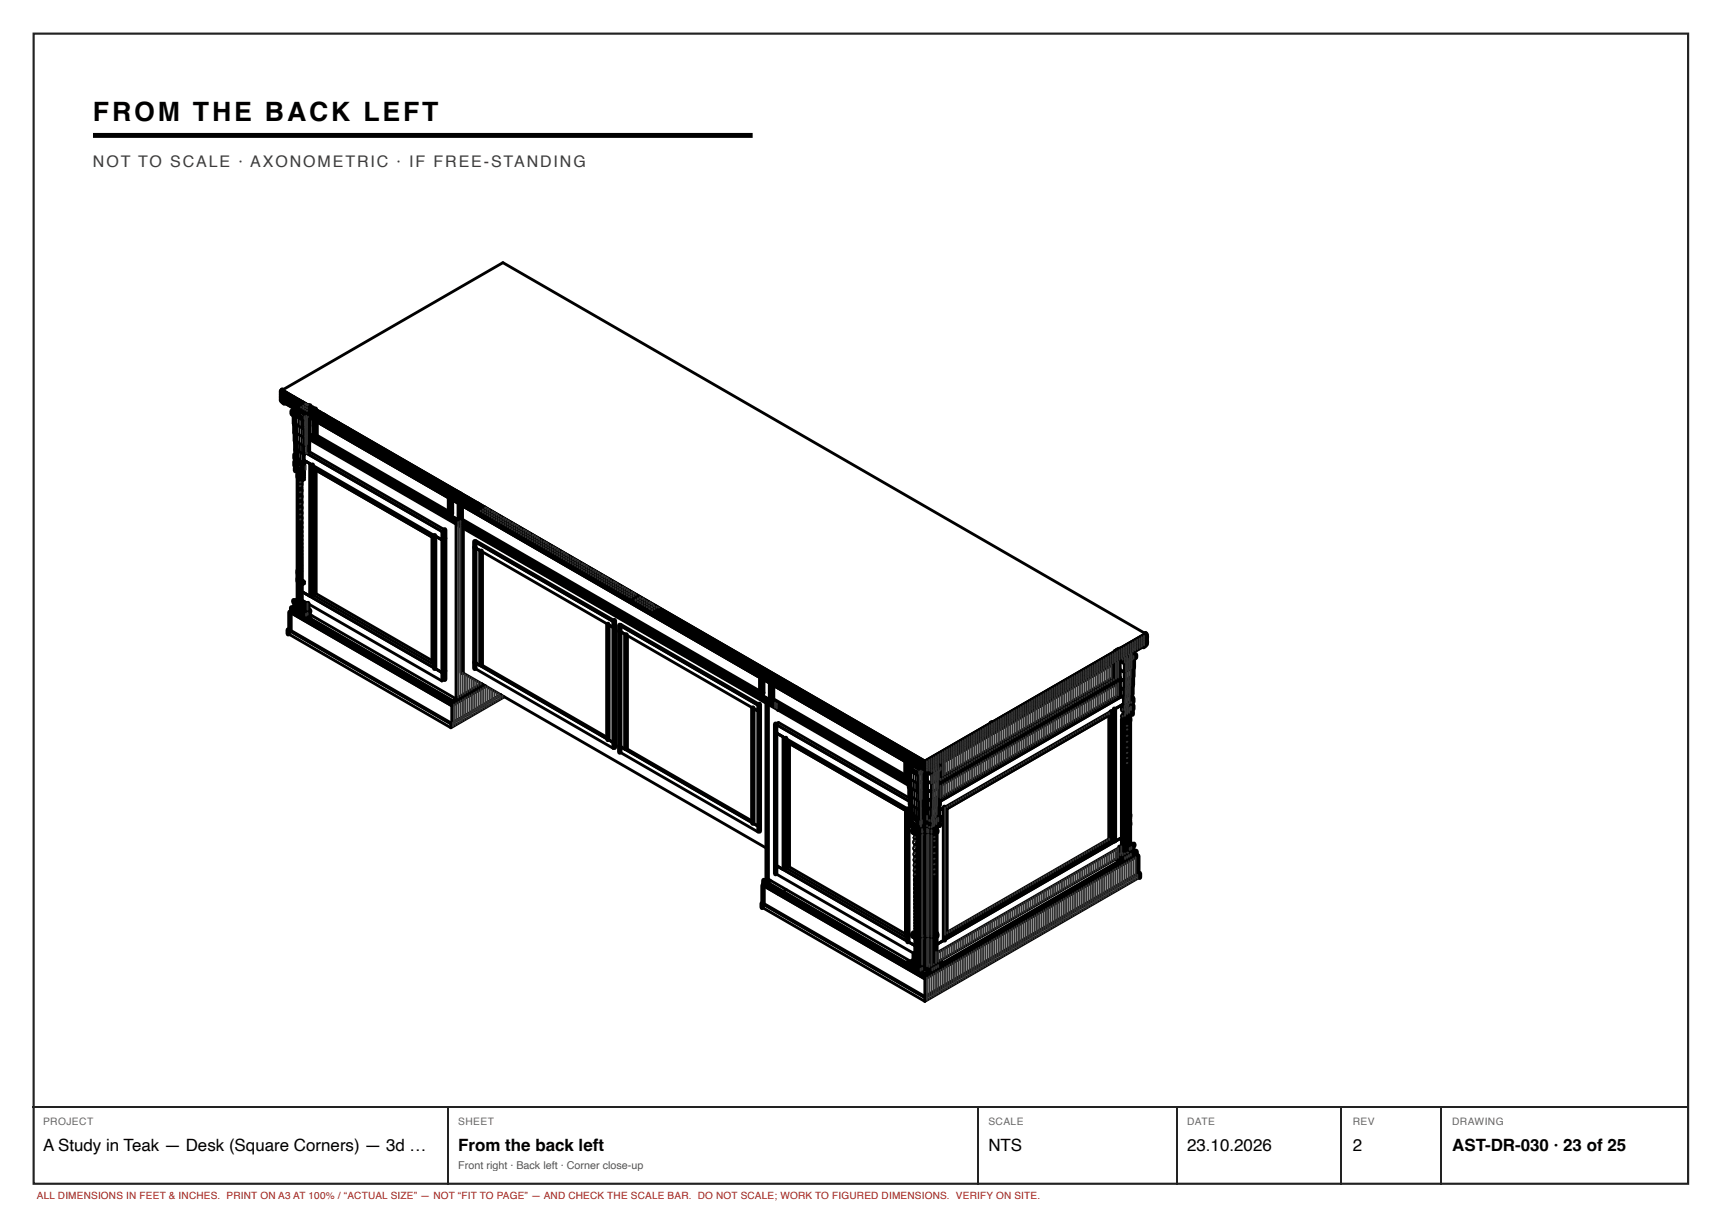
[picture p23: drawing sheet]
<svg xmlns="http://www.w3.org/2000/svg" width="420mm" height="297mm" viewBox="0 0 420 297" stroke-linecap="round" stroke-linejoin="round" font-family="sans-serif">
<defs><g id="words">
<text font-size="6.5" x="22.7" y="29.6">FROM THE BACK LEFT</text>
<g font-size="4.1">
<text x="10.5" y="280.7">A Study in Teak — Desk (Square Corners) — 3d …</text>
<text x="111.8" y="280.7">From the back left</text>
<text x="241" y="280.7">NTS</text>
<text x="289.5" y="280.7">23.10.2026</text>
<text x="329.9" y="280.7">2</text>
<text x="354.1" y="280.7">AST-DR-030 · 23 of 25</text>
</g>
<text font-size="3.9" fill="#3d3d3d" x="22.7" y="40.6">NOT TO SCALE · AXONOMETRIC · IF FREE-STANDING</text>
<text font-size="2.6" fill="#555" x="111.8" y="285">Front right · Back left · Corner close-up</text>
<g font-size="2.5" fill="#666">
<text x="10.5" y="274.4">PROJECT</text>
<text x="111.8" y="274.4">SHEET</text>
<text x="241" y="274.4">SCALE</text>
<text x="289.5" y="274.4">DATE</text>
<text x="329.9" y="274.4">REV</text>
<text x="354.1" y="274.4">DRAWING</text>
</g>
<text font-size="2.4" fill="#a51d17" x="9" y="292.4">ALL DIMENSIONS IN FEET &amp; INCHES. PRINT ON A3 AT 100% / “ACTUAL SIZE” — NOT “FIT TO PAGE” — AND CHECK THE SCALE BAR. DO NOT SCALE; WORK TO FIGURED DIMENSIONS. VERIFY ON SITE.</text>
</g></defs>
<path d="M8.2 8.2h403.5v280.5h-403.5z" fill="none" stroke="#222" stroke-width=".53"/>
<path d="M22.7 33h160.9" fill="none" stroke="#000" stroke-width="1.2" stroke-linecap="butt"/>
<g fill="none" stroke="#000" stroke-width=".46">
<path d="M72.3 101.7v1.7M72.4 103.8v1.7M72.6 105.9v1.7M72.6 108v1.7M72.7 110.2v1.6M72.9 102v1.7M73 104.1v1.7M73.1 106.2v1.7M73.1 108.3v1.7M73.2 110.4v1.7M73.3 118.2a.61 .61 0 0 0-.5 .7 .61 .61 0 0 0 .7 .5l.2-.6M73.3 119.7a.57 .57 0 0 0-.5 .7 .57 .57 0 0 0 .7 .5l.2-.6"/>
<path d="M73.4 102.3v1.7M73.5 117.5h-.4l-.2 .2 .4 .3 .3-.2v-.2M73.5 104.4v1.7M73.6 106.5v1.7M73.7 108.6v1.7M73.7 118.5h.1M73.7 110.7v1.7M73.1 139.1h.3v.3l-.3-.1zM73.3 121.2a.54 .54 0 0 0-.4 .6 .54 .54 0 0 0 .6 .5l.1-.8M73.3 122.6a.5 .5 0 0 0-.4 .6 .5 .5 0 0 0 .6 .4l.1-.7M73.3 123.9a.48 .48 0 0 0-.4 .6 .48 .48 0 0 0 .6 .4l.2-.5M73.3 125.2a.44 .44 0 0 0-.4 .5 .44 .44 0 0 0 .5 .4l.2-.4"/>
<path d="M73.4 126.5a.4 .4 0 0 0-.5 .4 .4 .4 0 0 0 .5 .3l.2-.3M73.4 130.8l-.3 .2v.4l.4-.1v-.3M73.4 127.7a.37 .37 0 0 0-.4 .3 .37 .37 0 0 0 .4 .4l.2-.4M73.4 128.8l-.4 .1 .1 .5h.3l.1-.5M73.4 129.8a.33 .33 0 0 0-.4 .3 .33 .33 0 0 0 .4 .4l.1-.5M274.5 170.1v1.7M274.5 177.9h.1M274.5 168v1.7M274.6 165.9v1.7M274.7 163.8v1.7M274.7 176.9l.6 .1a.34 .34 0 0 1-.4 .4 .34 .34 0 0 1-.3-.4M274.8 161.7v1.7"/>
<path d="M274.9 177.6a.61 .61 0 0 1 .5 .7 .61 .61 0 0 1-.7 .5l-.2-.6M274.9 179.1a.57 .57 0 0 1 .5 .7 .57 .57 0 0 1-.7 .4l-.2-.5M275 169.8v1.7M275 167.7v1.7M275.1 165.6v1.7M275.2 163.5v1.7M275.3 161.4v1.7M275.5 169.6v1.6M275.6 167.4v1.7M275.6 165.3v1.7M275.7 163.2v1.7M275.9 161.1v1.7"/>
<path d="M222.2 188.2v1.7M222.4 190.4v1.6M222.4 192.5v1.7M222.5 194.6v1.7M222.6 196.7v1.7M222.8 188.5v1.7M222.9 190.7v1.6M222.9 192.8v1.7M223 194.9v1.7M223.1 197v1.7M223.3 188.9v1.6M223.4 191v1.7"/>
<path d="M223.5 193.1v1.6M223.5 195.2v1.6M223.6 197.3v1.7M227.5 197.3v1.7M227.5 195.2v1.6M227.6 193.1v1.6M227.7 191v1.7M227.7 188.9v1.6M228 197v1.7M228 194.9v1.7M228.1 192.8v1.7M228.2 190.7v1.6"/>
<path d="M228.3 188.5v1.7M228.4 196.7v1.7M228.5 194.6v1.7M228.6 192.5v1.7M228.7 190.4v1.6M228.8 188.2v1.7M274.8 187a.37 .37 0 0 1 .4 .4 .37 .37 0 0 1-.4 .4l-.2-.4M274.8 188.2a.35 .35 0 0 1 .4 .3 .35 .35 0 0 1-.4 .3l-.1-.5M274.8 189.2a.32 .32 0 0 1 .4 .3 .32 .32 0 0 1-.4 .4l-.1-.6M274.8 190.2a.31 .31 0 0 1 .4 .3 .31 .31 0 0 1-.4 .3l-.1-.4M274.8 185.9a.4 .4 0 0 1 .5 .4 .4 .4 0 0 1-.5 .4l-.2-.4M274.8 198.5h.2l-.1 .3z"/>
<path d="M274.8 197.1l.3 .1-.2 .3zM274.8 199.1l.2 .2-.1 .2zM274.9 180.6a.54 .54 0 0 1 .4 .6 .54 .54 0 0 1-.6 .4l-.2-.7M274.9 182a.51 .51 0 0 1 .4 .6 .51 .51 0 0 1-.6 .4l-.1-.7M274.9 183.3a.47 .47 0 0 1 .4 .6 .47 .47 0 0 1-.6 .4l-.2-.5M274.9 184.6a.44 .44 0 0 1 .4 .5 .44 .44 0 0 1-.5 .4l-.2-.4M223.2 204.7a.61 .61 0 0 0-.5 .7 .61 .61 0 0 0 .7 .5l.2-.5M223.2 206.3a.57 .57 0 0 0-.5 .6 .57 .57 0 0 0 .7 .5l.2-.5M223.2 207.7a.55 .55 0 0 0-.5 .7 .55 .55 0 0 0 .7 .4l.1-.8M223.2 209.1a.51 .51 0 0 0-.4 .6 .51 .51 0 0 0 .6 .4l.1-.7M223.2 210.5a.47 .47 0 0 0-.4 .5 .47 .47 0 0 0 .6 .4l.1-.4M223.2 211.8a.44 .44 0 0 0-.4 .5 .44 .44 0 0 0 .5 .3l.2-.4"/>
<path d="M223.3 213a.4 .4 0 0 0-.5 .5 .4 .4 0 0 0 .5 .3l.2-.4M223.3 217.4l-.4 .1 .1 .5h.3l.1-.5M223.3 215.3a.35 .35 0 0 0-.4 .3 .35 .35 0 0 0 .4 .4l.1-.5M223.3 214.2a.37 .37 0 0 0-.4 .3 .37 .37 0 0 0 .4 .4l.2-.3M223.3 216.4a.32 .32 0 0 0-.4 .3 .32 .32 0 0 0 .4 .3l.1-.5M223.4 204.1h-.6a.34 .34 0 0 0 .4 .4 .34 .34 0 0 0 .3-.4M223.5 205h.1M227.5 205h.1M227.7 204.1h.6a.34 .34 0 0 1-.4 .4 .34 .34 0 0 1-.3-.4M227.8 214.2a.37 .37 0 0 1 .4 .3 .37 .37 0 0 1-.4 .4l-.2-.3M227.8 215.3a.32 .32 0 0 1 .4 .4 .32 .32 0 0 1-.5 .1v-.3M227.8 216.4a.32 .32 0 0 1 .4 .3 .32 .32 0 0 1-.4 .3l-.1-.5"/>
<path d="M227.8 217.4l.3 .1-.1 .5h-.2l-.1-.5M227.8 213a.4 .4 0 0 1 .4 .4 .4 .4 0 0 1-.4 .4l-.2-.4M227.9 204.7a.61 .61 0 0 1 .5 .7 .61 .61 0 0 1-.7 .5l-.3-.5M227.9 206.3a.58 .58 0 0 1 .4 .6 .58 .58 0 0 1-.6 .5l-.2-.5M227.9 207.7a.55 .55 0 0 1 .4 .7 .55 .55 0 0 1-.6 .4l-.2-.5v-.3M227.9 209.1a.52 .52 0 0 1 .4 .6 .52 .52 0 0 1-.6 .4l-.1-.7M227.9 210.5a.47 .47 0 0 1 .4 .5 .47 .47 0 0 1-.6 .4l-.2-.4M227.9 211.8a.45 .45 0 0 1 .3 .5 .45 .45 0 0 1-.5 .3l-.1-.4M223.1 226.5v.1M223.1 224.2l.2 .1-.1 .3zM223.1 225.6l.2 .2-.1 .2zM223.1 226.3h.2l-.1 .3z"/>
<path d="M227.8 224.2l.3 .1-.2 .3zM227.8 226.3h.2v.3l-.2-.1zM227.8 225.6l.3 .2-.2 .2z"/>
<circle cx="73.2" cy="133" r=".28"/>
<circle cx="73.2" cy="134.8" r=".25"/>
<circle cx="73.2" cy="132.1" r=".29"/>
<circle cx="73.2" cy="136.4" r=".21"/>
<circle cx="73.2" cy="135.6" r=".23"/>
<circle cx="73.2" cy="133.9" r=".25"/>
<circle cx="73.2" cy="138.5" r=".18"/>
<circle cx="73.2" cy="137.1" r=".2"/>
<circle cx="73.2" cy="139.9" r=".15"/>
<circle cx="73.3" cy="137.9" r=".19"/>
<circle cx="274.9" cy="192.4" r=".27"/>
<circle cx="274.9" cy="195" r=".22"/>
<circle cx="274.9" cy="195.8" r=".22"/>
<circle cx="274.9" cy="194.2" r=".24"/>
<circle cx="274.9" cy="196.5" r=".2"/>
<circle cx="274.9" cy="191.5" r=".3"/>
<circle cx="274.9" cy="198" r=".18"/>
<circle cx="275" cy="193.3" r=".26"/>
<circle cx="223.1" cy="218.6" r=".3"/>
<circle cx="223.2" cy="219.6" r=".27"/>
<circle cx="227.9" cy="219.5" r=".27"/>
<circle cx="227.9" cy="218.7" r=".3"/>
<circle cx="223.1" cy="221.3" r=".24"/>
<circle cx="223.1" cy="220.4" r=".26"/>
<circle cx="223.1" cy="225.1" r=".18"/>
<circle cx="223.1" cy="223.6" r=".2"/>
<circle cx="223.2" cy="222.9" r=".21"/>
<circle cx="223.2" cy="222.1" r=".23"/>
<circle cx="227.9" cy="221.3" r=".24"/>
<circle cx="227.9" cy="220.4" r=".26"/>
<circle cx="227.9" cy="222.9" r=".21"/>
<circle cx="227.9" cy="223.6" r=".2"/>
<circle cx="227.9" cy="222.1" r=".22"/>
<circle cx="227.9" cy="225.1" r=".18"/>
</g>
<g fill="none" stroke="#000" stroke-width=".69">
<path d="M68.6 95.7l156.9 90.6M68.6 96.4l156.9 90.6 53.9-31.1 .2 .1-54.1 31.2M68.6 97l156.9 90.6M68.6 97.6l156.9 90.6M68.8 95.2l156.7 90.5 53.9-31.1M68.8 95.3l156.7 90.5M68.8 95.2h.1M68.8 96l156.7 90.5M68.8 96.6l156.7 90.5M68.8 97.3l156.7 90.5 51.6-29.8M68.9 95.1l53.8-31.1 156.6 90.5-53.8 31.1zM68.9 95.2l-.3 .1 156.9 90.6"/>
<path d="M68.9 95.9l-.3 .1 156.9 90.6M68.9 96.5l-.3 .1 156.9 90.6M68.9 97.1l-.3 .2 156.9 90.5 54.1-31.2-.2-.1-53.9 31.1M69 98l156.5 90.5M69.2 95.6h-.1M69.2 96.2h-.1M69.2 96.8l-.1 .1M69.2 97.5h-.1M69.2 96.3h.1M69.3 95.6l-.1 .1M69.3 96.9h-.1M69.4 97.6h-.1"/>
<path d="M69.4 95.6h.1M69.7 95.9h-.1M69.7 96.5l-.1 .1M69.7 97.1l-.1 .1M69.8 97.8l-.1 .1M69.8 95.9l-.1 .1M69.8 96.6h-.1M69.9 97.2l-.1 .1M69.9 95.9h.1M70.3 96.2h-.1M70.3 96.3h.1M70.3 96.8l-.1 .1"/>
<path d="M70.3 97.5h-.1M70.5 96.9l-.1 .1M70.5 98.2h-.1M70.5 96.2h.1M70.8 96.5l-.1 .1M70.9 97.2h-.1M70.9 96.4v.1M71 96.6l-.1 .1M71 97.9h-.1M71.1 96.5h.1M71.1 98.6h.1M71.4 96.8l-.1 .1"/>
<path d="M71.4 98.1l-.1 .1M71.6 97.6h-.2M71.7 98.3h-.1M72 97.8l-.1 .1M72 99.8l-.8 .5 2.7 1.5M72.1 97.2l-.1 .1M72.2 98.5l-.1 .1M72.2 97.2h.1M72.2 97.9l-.1 .1M72.4 98.7h-.1M72.5 97.5h-.1M72.6 98.8h-.1"/>
<path d="M72.7 98.2l-.1 .1M72.8 97.6l-.1 .1M72.9 98.3l-.1 .1M73.1 99.1h-.1M73.1 98.5h-.1M73.3 97.9l-.1 .1M73.5 98l-.1 .1M73.6 98.8h-.1M73.6 99.4h-.1M73.7 98.2h-.1M73.9 99.5l-.1 .1M74.2 98.4l-.1 .1"/>
<path d="M74.2 99.1h-.1M74.4 99.2l-.1 .1M74.7 98.8h-.1M74.8 98.7h.1M75 98.9l-.1 .1M75.1 98.8h.1M76.5 99.6h.1M76.5 99.8v.1M71.2 100.9l2.7 1.5M71.6 101.2l2.3 1.3M71.8 103.3l2.2 1.3 1.3-.8M71.9 105.4l2.1 1.3"/>
<path d="M71.9 111.8l.7 .3M72 107.5l2.1 1.2 1.1-.6-1.1 .6M72.1 109.7l2.1 1.1M72.2 111.8l2 1.1M72.2 110.7l-.3 .2 .3 .2M72.3 114.1l2 1.2v-.6M72.3 114l-.2 .1 2.2 1.3v.6l-2.2-1.2M72.3 112.4l-.2 .1 .7 .5M72.3 112.5l.5 .3M72.6 112.5l1.7 1.1v-.7M72.6 112.3l-.7 .3 2.2 1.3v.9l-2.2-1.3M72.7 114.3l.1 .2v-.1"/>
<path d="M72.7 116.4l.1 .2M72.7 100.2l-.8 .5M72.8 115.7l.1 .1M72.8 116.6l.2 .2M72.8 116.1l.2 .3M72.8 116.1v.5M72.8 115.2l.2 .2-.3 .5 .1 .2M72.8 113.1l.4-.2 .5 .3M72.9 116h.1M72.9 115.3l.2 .1M72.9 115.9l.1 .2M73 116.8l.5 .3"/>
<path d="M73 116.5v.1M73 116.1l-.1 .2M73 116.1h.1M73 115.9h.1M73 116.1l.5 .3M73 115.8l.5 .3M73 115.8v.3M73 115.8l.1 .1M73 116.4l.9 .2M73 116.8l.4 .2M73 116.4v.4M73 115.3v.5"/>
<path d="M73 100.4l-.7 .5M73.1 115.6h-.1M73.2 115.4v1M73.2 116.9v.6M73.2 117.9v.3M73.2 119.4v.4M73.2 115.9h.1M73.2 115.4h.1M73.3 114.7l-.1 .1M73.4 115.5v.6M73.4 116.3v.7M73.4 117v.5"/>
<path d="M73.4 117.9v.3M73.4 119.4v.4M73.4 117h.5M73.5 116.1l.4 .1v.2h-.4M73.5 116.1v.3M73.5 117v.1M73.7 115.7v.4M73.7 116.4v.1M73.7 117.1v24.4M73.9 101.8v.6M73.9 116.6v.4M73.9 102.4v.1"/>
<path d="M73.9 117l-.4 .1M74 102.5v4.2M74 104.5h.1M74 106.6h.1M74.1 106.6l.1 4.2M74.2 110.8l.5-.3 33.1 19.1M74.2 110.7v.1M74.2 110.8v2.1M74.3 117h-.4M74.3 116.5l-.4 .1M74.6 101.3l-.7 .5M74.7 110.5l-.5 .3"/>
<path d="M74.8 112.6l-.6 .3M74.8 106.2l147 84.8M75 106.1l-.9 .5M75 106.1l146.8 84.8M75 106.1l-1 .6M75.2 106l.1-.1 146.5 84.6M75.2 101.6l-1.3 .8M75.2 106l146.6 84.6M75.2 110l33.2 19.2-.6 .4M75.2 106.7l146.6 84.6M75.2 107l146.6 84.7M75.2 106.8l146.6 84.6"/>
<path d="M75.3 105.7l146.5 84.6M75.3 105.8l146.5 84.6M75.3 105.9l-.1 .1M75.3 103.8l-1.3 .7M75.3 101.7l-1.4 .8M75.3 106.3l-.1 .1M75.7 106.9l-.2 .1M75.7 106.1l-.2 .1M75.9 106l-.2 .1M76 106.7l-.1 .1M76.4 106.5l-.2 .1M76.5 100.4v.1"/>
<path d="M76.5 101v.1M76.5 106.4l-.1 .1M76.6 106.3l33.2 19.2M76.8 101.2l-.1 .1M76.8 106.2l-.2-.1 33.2 19.1M76.8 106.2v-3.6l-.2-.1 33.2 19.2M76.8 106.2l.3-.2 32.5 18.8M76.8 114.5l.3-.2 28.6 16.5-.3 .2zM77 101.3l-.1 .1M77.1 100.7l-.2 .1M77.2 101.5h-.1M77.3 101.5l-.1 .1"/>
<path d="M77.3 100.9h-.1M77.5 107.9l-.2 .1M77.5 101h-.1M77.6 101.6l-.1 .1M77.6 100.4l-.1 .1M77.6 101.7l-.1 .1M77.7 100.3v.1M77.8 101.1l-.1 .1M77.8 107.7l-.1 .1M77.8 108.1l-.1 .1M77.8 101.2h-.1M77.9 100.6h-.1"/>
<path d="M77.9 101.9h-.1M78 101.9h-.1M78.1 100.7l-.1 .1M78.1 108.3l-.1 .1M78.1 101.3l-.1 .1M78.2 107.5l-.2 .1M78.2 107.9l-.2 .1M78.2 100.6h.1M78.2 101.4h-.1M78.3 102.1h-.1M78.3 100.8l-.1 .1M78.3 107.4l-.1 .1"/>
<path d="M78.4 100.9h-.1M78.4 102.2h-.1M78.4 100.8h.1M78.4 108.5l-.1 .1M78.4 108.1l-.1 .1M78.5 101.5l-.1 .1M78.5 100.8h.1M78.5 107.7l-.1 .1M78.5 101.6h-.1M78.7 101l-.1 .1M78.7 107.6l-.1 .1M78.7 101.1h-.1"/>
<path d="M78.8 108.3l-.2 .1M78.8 107.9l-.2 .1M78.8 101.7l-.1 .1M78.9 107.8l-.1 .1M79 101.8l-.1 .1M79 101.2l-.1 .1M79.1 101.3h-.1M79.1 108.1l-.1 .1M79.2 101.2h.1M79.3 108l-.1 .1M79.4 101.4l-.2 .1M79.4 101.3v.1"/>
<path d="M79.5 101.5l-.1 .1M80.5 103.3l-.1 .1M81 103l-.1 .1M81.2 103.7l-.1 .1M81.6 102.7l-.1 .1M81.7 102.6v.1M81.7 103.4l-.1 .1M82.2 103.1v.1M82.9 104.8h-.1M83.3 105h-.1M83.5 104.5h-.1M83.6 105.1l-.1 .1"/>
<path d="M83.8 104.7h-.1M83.9 105.3l-.1 .1M84 104.1v.1M84.1 104.8l-.1 .1M84.2 104.1h.1M84.4 104.3l-.1 .1M84.5 105l-.1 .1M84.7 104.5h-.1M84.8 104.4h.1M85 104.7h-.1M85.1 104.6h.1M111.1 119.8h-.1"/>
<path d="M111.2 119.7h.1M111.2 119.8l-.1 .1M72.8 138.9v1l-.1-.2M73.2 120.9v.3M73.2 122.3v.3M73.2 123.6v.4M73.2 124.9v.4M73.2 126.1v.4M73.2 127.3v.3M73.2 128.4v.3M73.2 129.5v.3M73.2 130.5v.3"/>
<path d="M73.2 131.5v.3M73.2 132.4v.3M73.2 133.3v.3M73.2 134.2v.3M73.2 135v.3M73.2 135.8v.3M73.2 136.6v.3M73.2 137.3v.4M73.2 138v.4M73.2 138.7v.4M73.2 139.4v.4M73.4 120.9v.4"/>
<path d="M73.4 122.3v.4M73.4 123.6v.4M73.4 124.9v.4M73.4 126.1v.4M73.4 127.3v.3M73.4 128.4v.3M73.4 129.5v.3M73.4 130.5v.3M73.4 131.5v.3M73.4 132.4v.3M73.4 133.3v.4M73.4 134.1v.4"/>
<path d="M73.4 135v.4M73.4 135.8v.4M73.4 136.5v.4M73.4 137.3v.4M73.4 138v.4M73.4 138.7v.4M73.4 139.4v2.1M104.5 123.5l-.1 .1M104.6 123.6l-.1 .1M104.8 123.3l-.1 .1M105 123.4l-.2 .1M105.1 123.9l-.1 .1"/>
<path d="M105.2 123.2h-.2M105.3 123.2l-.1 .1M105.4 123l-.1 .1M105.4 131v30.1M105.5 124.1l-.2 .1M105.5 123.7l-.2 .1M105.5 123.1l-.1 .1M105.8 123.9l-.1 .1M105.8 123.5l-.1 .1M106 123.4l-.1 .1M106 130.6l1.8 1M106.2 123.7l-.2 .1"/>
<path d="M106.3 123.6l-.1 .1M107.3 125.1l-.2 .1M107.6 124.9l-.1 .1M107.8 131.6l-33.6-19.3 1.3 .7v32.4M107.8 129.6v36.4M107.9 124.7l-.1 .1M108.1 124.6l-.1 .1M108.4 131.2l-.6 .4M109.2 126.2l-.2 .1M109.5 126l-.1 .1M109.6 125.1l.2 .1M109.6 121.5l.2 .2"/>
<path d="M109.6 126.5l-.1 .1M109.8 126.6l-.2 .1M109.8 121.7v3.8M109.9 125.8l-.2 .1M109.9 126.7l-.1 .1M110 126.3l-.2 .1M110 120.4h-.1M110 125.8h-.1M110.1 125.3l-.3 .2M110.1 125.1l-.3 .1M110.1 126.4l-.1 .1M110.1 120.5h-.1"/>
<path d="M110.3 126.5l-.2 .1M110.3 126.1l-.1 .1M110.4 126.2l-.1 .1M110.5 126l-.1 .1M110.5 120.1h-.1M110.6 126.1h-.1M110.6 126.3l-.1 .1M110.6 120.7l-.1 .1M110.7 120.1l-.1 .1M110.8 126.2h-.1M111 120.9l-.1 .1M111.2 120.4l-.1 .1"/>
<path d="M111.2 127.8v42.6l-35.8-20.7-1.1 .6M111.4 127.5l-.2 .1M111.5 120.6l-.1 .1M111.7 127.3l-.1 .1M111.7 120.1h-.1M112 126.7l73.7 42.6M112 122.9l.2 .1v3.6M112.1 127.1l-.2 .1M112.1 120.3l-.2 .1M112.2 126.6l.3-.1 73 42.1M112.2 126.6l-.2-.1 73.7 42.6M112.2 127l-.1 .1"/>
<path d="M112.7 122h-.1M113.3 121.6l-.1 .1M113.8 121.3l-.1 .1M114.7 123.1h-.1M115.1 123.3l-.1 .1M115.2 122.8h-.1M115.2 123.4l-.1 .1M115.4 123.5l-.1 .1M115.6 123v.1M115.8 122.4l-.1 .1M115.8 123.1l-.1 .1M115.8 132.1l.3-.2 33.7 19.4-.3 .2z"/>
<path d="M115.8 122.4h.1M116 123.2l-.1 .1M116.2 122.7h-.1M116.3 122.8h-.1M116.5 122.9h-.1M116.9 124.4h-.2M117.4 124l-.1 .1M117.9 123.7l-.1 .1M70.3 154.6l39.7 22.9M70.7 153.6l39.5 22.8v-4.3M70.7 153.4l-.4 .2 39.7 22.9M71.1 149.3l39.2 22.7"/>
<path d="M71.1 149.1l-.4 .2 39.5 22.8M71.1 148.5l39.3 22.7M71.4 148.7l-.3 .2 39.2 22.7M71.4 148.9l39.1 22.6v-.4M71.4 148.9l-.2 .1M71.7 148.4l2.6 1.5 1.2-.7M71.7 146.8l1.1 .6M71.7 148.4l-.1 .1M71.8 148.5l-.1 .1M71.9 147.4l.9 .5-.7 .4M71.9 148.6h.1M71.9 149l2.4 1.3"/>
<path d="M72.2 147.6l-1.1 .6 .8 .5M72.7 147.8l-.7 .4M72.7 141.7l.1 .3M72.8 148.2l1.9 1.1M72.8 148.1l-.5 .3M72.8 141.1l.2 .3M72.8 146.3l-.7 .4M72.8 145.8l-1.1 .7 1.1 .6M72.8 141.5v.5M72.8 142l.2 .2M72.8 141.5l.2 .2M72.9 141.3l.1 .1"/>
<path d="M72.9 140.5l-.1 .1 .2 .2-.2 .2v.5M72.9 140.6l.2 .1M73 141.2v.2M73 142.1l.5 .4M73 141.9h.1M73 141.5l-.1 .2M73 141.2h.1M73 141.4l.5 .4M73 141.2l.5 .3M73 141.4v.1M73 141.7v.5M73 141.7l.9 .2"/>
<path d="M73 142.2l.4 .1M73.1 147.5l-.2-.2-1.2 .7 2.6 1.6M73.1 147.7h.1M73.1 141h-.1M73.1 140.4h-.1M73.1 140.3l-.2 .1 .2 .1M73.1 147.8l-1 .5M73.1 148.2l.1 .2M73.1 140.6l-.1 .6M73.2 148.4l.2 .2M73.2 140v1.8M73.2 141.2v.1"/>
<path d="M73.2 140.8h.1M73.2 140.5v.1M73.2 142.3v6.1M73.4 148.6l.3 .1M73.4 141.7v.6M73.4 142.4v6.2M73.4 142.3l.5 .1M73.5 141.5h.4v.3h-.4M73.5 141.5v.3M73.5 142.3v.2M73.7 148.7h.3M73.7 141.8v.1"/>
<path d="M73.7 142.5v6.2M73.7 146.4l34.1 19.6M73.9 141.9v.5M73.9 142.4v.1h-.4M74 146.6v2.1M74.3 149.6v.7M74.3 142.3l-.4 .1M74.3 141.9h-.4M74.3 146.7v2M74.3 148.7h-.3M74.4 151.2l-.2 .1M74.5 148.6l.7 .4"/>
<path d="M74.6 150.2l35.8 20.7M74.6 148.6l.3 .1M74.6 146.9v1.7M74.6 148.6l-.3 .1M74.9 148.7l.2-.1 .4 .3-1.2 .7M74.9 147.1v1.6M74.9 150.9l-.2 .1M75.5 145.4l.7-.4 29.8 17.2M75.5 145.4l-1.8-1.1 34.1 19.7M76.2 150.2l-.8 .5M76.8 144.6l28.6 16.5M148.3 152.3l1.2 .7"/>
<path d="M149.5 153l-33.7-19.5 1.2 .7v28.1M149.5 151.5v31M149.8 152.8l-.3 .2M151.2 152.5l.3-.2 33.7 19.4-.4 .3zM153.9 145.8h-.1M154.2 145.9l-.1 .1M154.5 145.4l-.1 .1M154.5 146.1h-.1M154.7 145.6h-.1M154.9 146.3h-.1M155 145.1l-.1 .1M155.1 145.8h-.1"/>
<path d="M155.1 145h.1M155.3 145.3h-.1M155.4 145.2h.1M155.4 146h-.1M155.6 145.5h-.1M155.7 145.4h.1M156 145.7h-.1M156.1 145.6h.1M158.6 148.4l-.1 .1M159.1 148.1l-.1 .1M159.4 148.9l-.1 .1M159.7 147.8l-.1 .1"/>
<path d="M159.8 147.7h.1M160 148.6h-.1M160.5 148.3h-.1M160.6 148.2h.1M272.2 158.9v.1M272.2 159.5v.1M273.1 158.2v.1M273.2 158.3l.1 .1M273.4 158.1h.1M273.5 158.1l.1 .1M273.8 158.6l.1 .1M274 157.8l.1 .1"/>
<path d="M274 158.5h.1M274.3 158.9l.1 .1M274.5 157.5l.1 .1M274.6 158.1l.1 .1M274.6 158.8h.1M274.6 157.4h.1M274.7 157.4l.1 .1M274.9 157.3l.1 .1M275.1 157.9h.1M275.1 158.5h.1M275.2 159.8l.7 .5M275.3 157.7l.1 .1"/>
<path d="M275.4 157l.1 .1M275.5 157.6l.1 .1M275.5 159.6l.8 .5M275.6 158.2h.1M275.7 156.9h.1M275.8 158.1h.1M275.9 157.4h.2M276 158h.1M276.1 156.6l.1 .1M276.2 159.2l.7 .5-2.6 1.5M276.2 157.2h.1M276.5 157.7h.1"/>
<path d="M276.6 156.9l.1 .1M276.7 156.2h.1M276.8 156.2l.1 .1M276.8 157.5l.1 .1M277 158h.1M277.1 155.9v.1M277.2 156l.1 .1M277.2 157.3h.1M277.3 156.6h.1M277.4 155.9l.1 .1M277.7 155.6h.1M277.7 156.3l.1 .1"/>
<path d="M277.7 157.6h.1M277.8 155.6l.1 .1M277.9 156.9h.1M277.9 155.6h.1M277.9 156.2l.1 .1M278.2 155.3h.1M278.3 156.6l.1 .1M278.4 155.3l.1 .1M278.4 156h.1M278.4 157.2h.1M278.5 155.3h.1M278.5 155.9l.1 .1"/>
<path d="M278.5 156.5l.1 .1M278.8 154.9h.1M278.8 156.9l.1 .1M278.9 157.7l-53.4 30.8M278.9 154.9h.1M278.9 155l.1 .1M278.9 155.6l.1 .1M278.9 156.3h.1M279 154.9l.1 .1M279 155.6h.1M279 156.2l.1 .1M279 156.9h.1"/>
<path d="M279.2 157.4l-53.7 31M279.3 154.6h.1M279.3 154.6l.3 .2-54.1 31.1M279.4 154.8l-53.9 31M279.4 155.4l-53.9 31.1M279.4 156l-53.9 31.1M279.4 156.6l-53.9 31.1M279.4 157.2l-53.9 31M279.6 155.2l-54.1 31.1M279.6 155.8l-54.1 31.2M279.6 156.4l-54.1 31.2M279.6 157.1l-54.1 31.1"/>
<path d="M105.7 160.9l-.3 .2M106 163l1.8 1M108.4 165.7l-.6 .3M108.4 163.6l-.6 .4M110 176.5v1M110.3 171.6v.4M110.3 172l8.2-4.7-8.3 4.8M110.4 170.9v.3M112.7 164l74.4 42.9M115.8 163l33.7 19.5M117 162.3l-1.2-.7 33.7 19.4M117 162.3l.4-.2 30.9 17.8"/>
<path d="M117.5 166.8l-7.1 4.1M117.8 166.9l-7.4 4.3M118.1 167.1l-7.8 4.5M122.2 169.4l-12.2 7.1M123 169.9l-13 7.6M183.6 172.7l1.2 .7M184.8 173.4l-33.6-19.5 1.2 .7v28.1M184.8 172v30.9M185.2 173.2l-.4 .2M185.5 168.9l.2 .2M185.5 165.4l.2 .1v3.8M186 169.1l-.3 .2"/>
<path d="M186 168.9l-.3 .2M187.3 171.3l-.2 .1M187.6 171.1l-.1 .1M187.9 170.6l33.3 19.1M187.9 166.8l.2 .1v3.5M188 170.9l-.2 .1M188.1 170.4l-.2-.1 33.3 19.2M188.1 170.4l.3-.1 32.5 18.8M188.1 170.8l-.1 .1M188.6 171.1v.1M188.6 171.3v.2M188.6 171.7v.2"/>
<path d="M188.6 172.1v.2M189.2 178.6l32.9 19.1-.7-.4M191 179.7v32.3l.6-.4 29.8 17.2M192.7 168.2h.1M193.3 167.9h-.1M193.9 167.5l-.1 .1M242 176.2h.1M242 176.3v.1M242 176.9v.2M242 177.6v.1M244.5 174.7v.1M244.6 174.8l.1 .1"/>
<path d="M244.7 174.6h.1M244.8 174.7h.1M245 174.6h.1M245.2 175.1l.1 .1M245.2 174.5h.1M245.4 175l.1 .1M245.5 174.9l.2 .1M245.7 175.4l.1 .1M245.7 174.8h.2M245.9 175.3l.1 .1M246.1 174h.1M246.1 175.2l.1 .1"/>
<path d="M246.3 173.9h.1M246.3 175.1l.1 .1M246.6 174.3h.1M246.8 174.2h.1M247.2 174.6l.1 .1M247.4 174.5h.1M250.3 178.1l.2 .1M250.5 178.2l.2 .1M250.5 178h.2M250.7 178.1l.2 .1M250.7 177.9h.1M250.9 178.4l.1 .1"/>
<path d="M250.9 178l.1 .1M250.9 177.8h.1M251.1 178.3l.1 .1M251.1 177.9h.1M251.2 178.6l.2 .1M251.2 178.2l.2 .1M251.4 178.5l.1 .1M251.4 178.1l.2 .1M251.6 178.4l.1 .1M251.8 177.3h.1M251.8 178.3h.1M252 177.4l.1 .1"/>
<path d="M252 177.2h.1M252.2 177.3h.1M252.3 177.6l.1 .1M252.5 177.5h.1M252.6 177.8l.2 .1M252.8 177.7h.2M256.8 167.8v.1M257 167.7h.1M257 167.5h.1M257.1 167.6l.1 .1M257.2 167.4h.1M257.3 168.1l.1 .1"/>
<path d="M257.3 167.5h.1M257.5 168l.1 .1M257.7 167.9l.1 .1M257.9 168.4l.1 .1M257.9 167.8h.1M258 168.3l.2 .1M258.2 167h.1M258.2 168.2l.1 .1M258.3 166.8h.1M258.4 166.8l.1 .1M258.4 168.1l.1 .1M258.7 167.3l.1 .1"/>
<path d="M258.9 167.2h.1M259.3 167.6l.1 .1M259.5 167.5h.1M262.5 171.1l.1 .1M262.6 171.2l.2 .1M262.7 171l.1 .1M262.8 171.1l.2 .1M262.8 170.9l.2 .1M263 171.4l.1 .1M263 171l.2 .1M263.1 170.8h.1M263.2 171.3l.1 .1"/>
<path d="M263.2 170.9l.2 .1M263.3 171.6l.2 .1M263.4 171.2l.1 .1M263.5 171.5l.2 .1M263.6 171.1h.1M263.7 171.4l.2 .1M263.9 170.3h.1M263.9 171.3l.1 .1M264.1 170.4l.1 .1M264.1 170.2h.1M264.3 170.2l.1 .1M264.4 170.6l.2 .1"/>
<path d="M264.6 170.5h.2M264.8 170.8h.1M265 170.7h.1M267.4 161.5h.1M267.5 161.6l.1 .1M267.6 161.4h.1M267.7 161.5h.1M267.9 161.4h.1M268.1 161.9l.1 .1M268.1 161.3h.1M268.3 161.8h.1M268.4 161.7h.1"/>
<path d="M268.6 162.2l.1 .1M268.6 161.6h.2M268.7 160.9l.1 .1M268.8 162.1l.1 .1M268.8 160.8l.2 .1M269 162l.1 .1M269 160.6h.1M269.1 160.6h.1M269.1 160.7h.1M269.2 160.6l.1 .1M269.2 161.9l.1 .1M269.2 161.2l.1 .1"/>
<path d="M269.3 160.4h.1M269.4 161.1l.1 .1M269.4 160.4h.1M269.5 160.5h.1M269.5 160.4l.1 .1M269.7 161h.1M269.7 160.2h.1M269.7 160.9l.1 .1M269.8 160.2h.1M269.8 161.5l.1 .1M269.8 160.3h.1M269.9 160.1h.1"/>
<path d="M269.9 160.2l.1 .1M269.9 161.4l.1 .1M270 160.2h.1M270 160.8h.1M270.1 160.7l.1 .1M270.2 160l.1 .1M270.2 161.3l.1 .1M270.3 161.3h.1M270.4 160.6h.1M270.5 160.5h.1M270.6 161.1h.1M270.7 160.4h.1"/>
<path d="M270.9 160.9h.1M271 160.8l.1 .1M271.1 160.8h.1M271.3 160.7h.1M271.7 165.8v.1M271.7 166v.1M271.7 166.4v.1M271.7 166.8v.1M271.8 165.3l.2-.1-42.5 24.5M271.8 165.3l-.3-.1-41.8 24.1M272 165.4l-42.5 24.6M272 161.7l-.2 .1v3.5"/>
<path d="M272.2 160.1v.2M272.9 161.1l1.4 .8M272.9 165.1l-43.6 25.2M272.9 165.3l-43.6 25.2M272.9 165.2l-43.6 25.2M272.9 165.4l-43.6 25.2M273 166l-43.7 25.3M273 166.5l-43.7 25.2M273 166.2l-43.7 25.2M273 165.3v.1M273 169.4l-43.9 25.4M273 161.1l1.3 .7"/>
<path d="M273.2 165.5l.9 .5M273.3 165.6l-44 25.4 8.8-5.1M273.6 160.7l.7 .5M273.8 174.6h.1M273.8 175.7l.5 .1M273.8 169.7l-44.7 25.9M273.8 175.4h.1M273.8 174.7l.1 .1M273.8 176.5h.5M273.8 176.3l.5 .1M273.8 175.9h.5M273.8 175.5l.5 .1"/>
<path d="M273.8 170.1l.2 .1M273.8 172.2l.2 .1M273.8 172.9h.1M273.8 174l.3 .2M273.8 173.1l.3 .2M273.9 174.8h.1M273.9 172.2v.7M273.9 175.4v32.7M273.9 176.2h.1M273.9 174.1v.5M273.9 174.8v.6M274 170.2v2.1"/>
<path d="M274 170.1v.1M274.1 173.3v.9M274.1 166l-.1 4.2M274.2 166l-1-.5-43.9 25.4M274.2 166h-.1M274.2 161.9v4.1M274.2 175.3v.3M274.2 175.8v.1M274.2 176.5v24.4M274.2 163.9h.1M274.3 161.8v.1M274.3 175.6v.2"/>
<path d="M274.3 176.4v.1M274.3 161.2v.6M274.3 175.9v.5M274.5 175.1v.5M274.5 175.8v.1M274.5 176.5v24.4M274.7 175.5v.3M274.7 176.4v.1M274.7 176.5h-.4M274.7 175.8h-.4M274.7 175.5l-.4 .1M274.8 175.9v.5"/>
<path d="M274.8 176.4h-.5M274.8 175.9h-.5M274.8 174.9v.6M274.8 175.7v.2M274.8 176.4v.5M274.8 177.4v.2M274.8 178.8v.4M274.9 174.1l.1 .1M275 174.8v1M275 175.4v.3M275 176.3v.1M275 176.4l-.3 .1"/>
<path d="M275 175.7l-.3 .1M275 175.4l-.3 .1M275 176.3v.6M275 177.4v.2M275 178.8v.4M275 175.3h.1M275.1 175h.1M275.1 174.7l.1 .5M275.2 175.2h-.1M275.2 175.7v.5M275.2 176.2l-.4 .2M275.2 175.7l-.4 .2"/>
<path d="M275.2 175.5h.1M275.2 176.2l-.2 .2M275.2 175.9v.1M275.2 175.5l.1 .2M275.2 175.2v.1M275.2 175.2v.3M275.2 175.5l-.2 .2M275.2 175.2l-.2 .2M275.3 175.4h-.1M275.3 174.6l-.2 .2M275.4 174.6l-.2 .2 .3 .5-.1 .2M275.4 172.5l-.4-.2-1.2 .7"/>
<path d="M275.4 175.5v.5M275.4 176l-.2 .2M275.4 175.5l-.2 .2M275.4 175.1l-.2 .4M275.5 173.7l-.1 .2v-.1M275.5 175.7l-.1 .3M275.6 171.9l-1.7 1M275.6 171.7l.7 .3-2.2 1.3M275.9 171.8l.2 .2-.7 .3M275.9 172l-.5 .2M275.9 173.4l.2 .1-2.2 1.3M275.9 173.5l-2 1.1"/>
<path d="M275.9 170.1l.4 .2-.4 .2M275.9 171.2l-1.9 1.1M276.1 169.1l-2.1 1.1M276.1 174.2l-2.2 1.2M276.2 166.9l-2.1 1.2-1.1-.6 1.1 .5M276.3 171.1l-.7 .4M276.3 172.9l-2.2 1.3M276.3 164.8l-2.1 1.2M276.4 162.7l-2.2 1.3-1.3-.8 1.3 .7M276.6 160.6l-2.3 1.3M276.9 160.3l-2.6 1.5M148.3 180.3l1.2 .7"/>
<path d="M149.8 182.2l-.3 .3M149.8 180.8l-.3 .2M151.2 183.4l33.6 19.5M152.4 182.7l-1.2-.7 33.6 19.4M152.4 182.7l.3-.2 30.9 17.8M192.2 181.1l.4-.2 28.6 16.5-.4 .2zM220.8 197.6v30.1M220.9 185.8l.3 .1v3.8M220.9 189.4l.3 .1M221.2 187.4l2.6 1.6M221.4 189.6l-.2 .1M221.4 189.3l-.2 .2"/>
<path d="M221.5 187.7l2.3 1.4M221.7 189.8l2.2 1.3M221.8 192l2.1 1.2M221.8 199.2l2.2 1.2M221.9 186.4l-.7 .4 2.6 1.5M221.9 194.1l2.1 1.2M222 194.8l-32.1-18.6-.7 .4 32.8 19M222 196.2l2.1 1.2M222.1 198.3l2 1.2M222.4 199l1.8 1.1M222.6 186.8l-.8 .4M222.9 187l-.7 .4"/>
<path d="M223.2 199.5v.5M223.8 188.3v.7M223.8 188.9v.2M223.9 189v2.1M223.9 191h.1M223.9 199.9l.5 .3M223.9 191v2.2M223.9 193.1h.1M224 193.1v2.2M224 195.2h.1M224.1 195.2v2.2M224.1 197.3h.1"/>
<path d="M224.1 197.3l1-.5-1 .6M224.1 197.3v2.2M224.2 199.4v.7M224.5 187.9l-.7 .4M224.7 192.7l.8 .5M224.9 192.6l-.9 .5M224.9 192.7l.6 .3M224.9 192.7l-1 .5M225.1 188.2l-1.3 .8M225.1 192.5l.4 .3M225.1 198.9l-1 .6M225.1 194.6l-1 .6"/>
<path d="M225.1 192.8l.4 .2M225.1 193.2l.4 .2M225.1 193.6l.4 .2 .4-.2M225.1 193.3l.4 .3M225.1 194.6l-1.1 .7M225.2 192.4l.3 .2M225.2 192.3l.3 .2M225.2 190.3l-1.3 .7M225.2 192.2l.3 .2M225.2 188.3l-1.4 .8M225.2 190.4l-1.3 .7M225.3 192.5l-.1 .1"/>
<path d="M225.3 192.9l-.1 .1M225.3 193.3l-.1 .1M225.5 192.4l-.1 .1M225.5 185.6v.2M225.5 185.9v.6M225.5 186.6v.5M225.5 187.2v5.2M225.5 192.5v.1M225.5 192.8v.2M225.5 193.2v.2M225.5 193.6v42.8M225.5 186.3l53.9-31 .2 .1-54.1 31.2"/>
<path d="M225.9 188.3l1.3 .8M225.9 192.2l-.4 .2M225.9 192.4l-.4 .2M225.9 192.3l-.4 .2M225.9 192.5l-.4 .3M225.9 192.8l-.4 .2M225.9 193.2l-.4 .2M225.9 193.3l-.4 .3M225.9 192.9l-.4 .3M225.9 192.5h.1M226 198.9l1 .6M226 188.2l1.3 .8"/>
<path d="M226.2 192.7l-.7 .3M226.2 192.6l.9 .5M226.3 192.7l-.8 .5M226.6 187.9l.7 .4M226.8 199.4v.7l-.7-.5-.2 .2 1.1 .6M227 195.2l-1.1-.6 1.2 .7M227 195.2v4.3M227 197.3h.1M227.1 195.2h-.1M227.1 191l-1.2-.6 1.3 .7M227.1 191v4.3M227.2 189v2.1"/>
<path d="M227.2 191h-.1M227.2 188.9v.2M227.3 188.3v.7M228.1 187l.8 .4M228.5 186.8l.7 .4M228.6 199.1v.5M228.6 199l-2 1.2M228.6 198.8l.6 .4-2.2 1.2M228.9 198.3l-1.9 1.2M229.1 196.2l-2.1 1.2-1-.6 1 .5M229.2 194.1l-2.1 1.2M229.2 186.4l.7 .4-2.6 1.5"/>
<path d="M229.3 192l-2.2 1.2-.9-.5M229.4 189.7h.1M229.5 190l-.2-.1-2.1 1.2M229.5 187.8v2.2M229.6 187.7l-2.4 1.4M229.7 186.1l-.2 .1v.8M229.7 189.6l-.2 .1M229.9 187.4l-2.6 1.6M230.3 196.9l-1.4 .8 44.9-25.9-1.8 1v32.4M230.5 197h-.2l41.5-23.9-.3 .2v31.5M230.6 197l39.8-22.9 .3 .2-39.7 22.9zM231 197.2v30.1"/>
<path d="M237.7 185.4l.1 .1M237.9 185.6h.1M237.9 185.5l.1 .1M238.1 185.8l.1 .1M238.2 185.1l.1 .1M238.2 185.7l.2 .1M238.3 186.1l.1 .1M238.3 185.2l.2 .1M238.4 186l.2 .1M238.6 185.9l.1 .1M238.7 185.4l.1 .1M239 185.6l.2 .1"/>
<path d="M242 182.9v.2M242 183.1v.2M242 183.5v.2M242 183.9v.2M274.8 180.3v.3M274.8 181.7v.3M274.8 183v.4M274.8 184.3v.4M274.8 185.5v.4M274.8 186.7v.3M274.8 187.8v.4M274.8 188.9v.3"/>
<path d="M274.8 189.9v.3M274.8 190.8v.4M274.8 191.8v.4M274.8 192.7v.3M274.8 193.6v.3M274.8 194.4v.3M274.8 195.2v.4M274.8 195.9v.4M274.8 196.7v.4M274.8 197.4v.4M274.8 198.1v.4M274.8 198.7v2.1"/>
<path d="M275 180.3v.3M275 181.7v.3M275 183v.4M275 184.3v.3M275 185.5v.4M275 186.7v.3M275 187.8v.3M275 188.9v.3M275 189.9v.3M275 190.9v.3M275 191.8v.4M275 192.7v.3"/>
<path d="M275 193.6v.3M275 194.4v.3M275 195.2v.4M275 196v.3M275 196.7v.4M275 197.4v.4M275 198.1v.4M275 198.8v.4M275 199.4v1.8M275 199.9v.1M275.1 199.8l.1 .1M275.1 199.6l.2 .2-.2 .1"/>
<path d="M275.3 199.9l.1 .1-.2 .1 .3 .5-.1 .3M275.4 198.3v1l.1-.3M183.6 200.7l1.2 .7M185.2 202.7l-.4 .2M185.2 201.2l-.4 .2M186.8 215.5l-.2 .1M187.4 214.4l-.9 .5M187.7 214.6l-.8 .5M188.1 214.8l-.9 .4M189.2 213l33.8 19.6M189.2 211l33.8 19.5-1.6-.9M189.9 218l-.1 .1"/>
<path d="M190.5 217.7l-.2 .1M191.8 216.9l-.8 .5M192.2 211.3l28.6 16.4M221.8 200l2.2 1.3M222 201.3l2.2 1.3M222 200.7l2.2 1.2M222.2 200.7l2 1.1M222.6 202.9l.1 .3M222.7 203.2l.2 .2M222.7 202.7l.2 .2M222.7 202.7v.5M222.7 202.2v.5"/>
<path d="M222.8 202.4l.1 .2M222.8 202.1l.1 .3M222.9 203.3l.5 .3M222.9 203.1h.1M222.9 202.4v.2M222.9 202.6l.5 .3M222.9 202.4l.5 .3M222.9 203.4l.4 .1M222.9 202.9l.4 .1M222.9 202.9v.5M223.1 201.9v1.1M223.1 204.5v.3"/>
<path d="M223.1 206v.3M223.1 207.5v.3M223.1 208.8v.4M223.1 210.2v.3M223.1 211.5v.3M223.1 212.7v.3M223.1 213.8v.4M223.1 215v.3M223.1 216v.4M223.1 217v.4M223.1 218v.4M223.1 218.9v.4"/>
<path d="M223.1 219.8v.4M223.1 203.4v.6M223.2 201.2v.2M223.3 202.1v.5M223.3 202.9v.1M223.3 203.6v.4M223.3 204.5v.3M223.3 206v.3M223.3 207.4v.4M223.3 208.8v.4M223.3 210.2v.3M223.3 211.5v.3"/>
<path d="M223.3 212.7v.3M223.3 213.8v.4M223.3 214.9v.4M223.3 216v.4M223.3 217v.4M223.3 218v.4M223.3 218.9v.4M223.3 219.8v.4M223.3 203.5l.5 .1M223.3 203l.5 .1M223.3 203v.5M223.4 203.6l.4 .1"/>
<path d="M223.4 202.7v.2M223.4 203.5v.1M223.4 202.9l.4 .1M223.4 202.7h.4M223.5 202.2v.5M223.5 202.9v.2M223.5 203.6v24.5M223.8 203.1v.5M223.8 202.7v.3M223.8 203.6v.1M223.9 202.4v.3M223.9 203v.1"/>
<path d="M223.9 203.7v24.4M224 200.4v.9M224.2 201.2v.6M224.2 201.9v.7M224.2 201.9h.1M224.2 201.8l1-.5-1 .6M224.2 203v.6M224.2 203.4h.1M224.2 203l-.4 .1M224.2 202.7v.2M224.2 203.6l-.4 .1M224.2 202.9l-.4 .1"/>
<path d="M224.2 202.7h-.4M224.2 202.5v32.7M224.2 200.1l.8-.5 .2 .2-1.2 .6M224.5 202.4v.2M224.5 202.8v.1M224.5 203.5v24.4M224.5 201.6l.1 .1M224.5 203.5l.4 .2M224.5 203.3h.1M224.5 202.6v.2M224.5 203.5l-.3 .1M224.5 202.8l.4 .2"/>
<path d="M224.5 202.6l.4 .1M224.5 202.8l-.3 .1M224.5 202.6l-.3 .1M224.6 202.9l.3 .1M224.6 202.9l-.1 .6M224.6 202.9l-.4 .1M224.8 202.2v.5M224.8 202.9v.1M224.8 203.6v24.5M224.9 202.7v.3M224.9 203v.7M224.9 203l.3-.1-.3 .1"/>
<path d="M225 202.5l.1 .1-.2 .1M225.1 203.5l-.2 .2M225.2 202l-1 .6M225.2 203.3l-.3 .2-.3-.1-.8 .2M225.2 200.6l-1.2 .7M225.9 200.6l1.1 .7M225.9 202l1 .6M225.9 203.3l.3 .2 .3-.1M226 203.5l.2 .2M226.1 202.5l-.1 .1 .2 .1M226.2 203.7l.3-.2 .7 .2M226.2 202.7v.3"/>
<path d="M226.2 203v.7M226.2 203l-.3-.1 .3 .1M226.2 203l.3-.2 .7 .2M226.3 202.2v.5M226.3 202.9v.1M226.3 203.6v24.5M226.5 203.4l.8 .2M226.5 202.9l.8 .2M226.5 202.9v.5M226.5 202.9l-.3 .1M226.5 203.4l.1 24.9M226.5 203.3h.1"/>
<path d="M226.6 202.4v.5M226.6 201.6l-.2 .1M226.9 201.9h.1M226.9 203.4h.1M226.9 202.5v32.7M226.9 201.2v.6M226.9 201.9v.7M226.9 201.8l-1-.5 1 .6M227 200.4v.9M227.2 202.4v.3M227.2 203v.1M227.2 203.7v24.4"/>
<path d="M227.2 202.7v.3M227.2 203.6v.1M227.2 202.7l-.7-.1-.3 .1M227.3 203.1v.5M227.5 202.2v.5M227.5 202.9v.2M227.5 203.6v24.5M227.6 202.7v.2M227.6 203.5v.1M227.6 203.6l-.4 .1M227.6 202.9l-.4 .1M227.6 202.7h-.4"/>
<path d="M227.8 203.5l-.5 .1M227.8 202.1v.5M227.8 202.9v.6M227.8 203.6v.4M227.8 204.5v.3M227.8 206v.3M227.8 207.4v.4M227.8 208.8v.4M227.8 210.2v.3M227.8 211.5v.3M227.8 212.7v.3M227.8 213.8v.4"/>
<path d="M227.8 214.9v.4M227.8 216v.4M227.8 217v.4M227.8 218v.4M227.8 218.9v.4M227.8 219.8v.4M227.9 201.2l.1 .1M228 201.9v1.1M228 203.4v.6M228 204.5v.3M228 206v.3M228 207.5v.3"/>
<path d="M228 208.8v.4M228 210.2v.3M228 211.5v.3M228 212.7v.3M228 213.8v.4M228 215v.3M228 216v.4M228 217v.4M228 218v.4M228 218.9v.4M228 219.8v.4M228.1 202.3v.1"/>
<path d="M228.1 201.9l.4 .5-.1 .3M228.1 202.9v.5M228.1 203.4l-.3 .1M228.1 202.9l-.8 .2M228.1 201.9l.1 .5M228.2 203.3l-.6 .3M228.2 203.1h-.1M228.2 202.4l.1 .5M228.2 202.4l-.6 .3M228.3 202.5h-.1M228.3 201.8l-.2 .1M228.3 202.4l-.7 .5"/>
<path d="M228.4 202.7v.5M228.4 203.2l-.3 .2M228.4 202.7l-.3 .2M228.5 202.9l-.1 .3M228.6 200.8v.2M228.6 201.6v30.7M228.8 200.5l.3 .2-2.2 1.2M228.8 200.7l-1.9 1.1M229.1 201.3l-2.2 1.3M229.2 200l-2.2 1.3M270.7 204.4l-39.7 22.9M271.5 204.8l.3-.2-41.5 24 .2-.1"/>
<path d="M271.5 204.8l-.5-.2-40.5 23.3M272 209.6l.8 .5M272 205.2l1.8-1.1-45.2 26.1M272 205.2l-.2-.2-41.5 24M273.3 210.3l.2 .1M273.3 208.1l-.2-.1-.4 .2 1.2 .8M273.3 206.5v1.6M273.6 208l.3 .1M273.6 206.3v1.7M273.6 208l-.3 .1M273.6 209.6l-44.4 25.6M273.7 208l-.7 .4"/>
<path d="M273.8 206.2l-45.2 26.1M273.8 201.8l.5 .1M273.8 201.7l.5 .1M273.8 201.2l.5 .1M273.8 201.1l.5 .1M273.8 200.9l.5 .1M273.8 210.7h.2M273.9 208.1h.3M273.9 201.6h.1M273.9 209.8l-1.1-.7-46.3 26.8M273.9 209v.8M274.2 201.2v.1"/>
<path d="M274.2 201.9v6.2M274.3 201v.2M274.3 201.8v.1M274.3 201.3v.5M274.5 201.2v.1M274.5 201.9v6.2M274.5 208.1h-.3M274.7 200.9v.2M274.7 201.8v.1M274.7 201.9h-.4M274.7 201.1l-.4 .1M274.7 200.9l-.4 .1"/>
<path d="M274.8 201.3v.4M274.8 201.7l-.5 .1M274.8 201.3h-.5M274.8 201.1v.2M274.8 201.8v6.2M274.8 208l-.3 .1M275 200.8v.2M275 201.6v.1M275 200.7h.1M275 201.7l-.3 .2M275 200.2h.1M275 201l-.3 .1"/>
<path d="M275 200.8l-.3 .1M275 201.6v6.2M275 207.8l-.2 .2M275.1 207.2l1 .5M275.1 207.6l-.1 .2M275.1 200l.1 .6M275.1 206.9l.2-.2 1.2 .8-2.6 1.5M275.1 207.1h.1M275.1 200.4h.1M275.2 201.1v.5M275.2 200.6h-.1M275.2 201.6l-.4 .1"/>
<path d="M275.2 201.1l-.4 .2M275.2 200.8h.1M275.2 200.6v.2M275.2 201.5l-.2 .2M275.2 201.3h.1M275.2 200.8l.1 .3M275.2 200.6h.1M275.2 200.8l-.2 .2M275.2 200.6l-.2 .2M275.3 200.7l-.1 .1M275.3 200l-.2 .1M275.4 200.9v.5"/>
<path d="M275.4 201.4l-.2 .2M275.4 200.9l-.2 .2M275.4 207.6l-1.9 1.1M275.4 207.3l.7 .4M275.4 207.5l.5 .3M275.4 205.7l.7 .4M275.4 205.2l1.1 .7-1.1 .6M275.4 200.5l-.2 .3M275.5 201.1l-.1 .3M275.5 207.2l.7 .4M276 207l1.1 .6-.8 .5M276.3 208v.1"/>
<path d="M276.3 206.8l-.9 .5M276.3 208.4l-2.4 1.4M276.4 207.9h.1M276.5 206.2l-1.1 .6M276.6 207.9l-.1-.1-2.6 1.5-1.2-.7M276.7 208.3l-51.2 29.6M276.7 208.3l.3 .1M276.8 208.1l.3 .2-51.6 29.8M277.1 207.9l-51.6 29.8-39.2-22.7M277.1 208.5l.4 .2-52 30M277.1 208.7l-51.6 29.8M277.5 213l-52 30"/>
<path d="M277.5 212.8l.4 .2-52.4 30.2M277.9 213.9l-52.4 30.3M185.9 221.3l39.6 22.9M221.2 227.5l-.4 .2M221.5 234.9l2.7 1.5 1.2-.7M221.8 235.2l-35.5-20.5 .8-.5 37.5 21.7M222.6 228.3l.1 .2M222.7 228v.5M222.7 228.5l.2 .2M222.7 228l.2 .3M222.7 227.5v.5M222.8 227.7l.1 .3"/>
<path d="M222.8 227.5l.1 .2M222.9 227.7v.3M222.9 228.7l.5 .3M222.9 228.4v.1M222.9 228l.5 .3M222.9 227.7l.5 .4M222.9 228.3v.4M222.9 228.7l.4 .2M222.9 228.3l.4 .1M223 234l-.2-.1-1.3 .7 2.7 1.5M223 234.2v.1M223 234.3l-1 .5"/>
<path d="M223 234.8l.1 .1M223.1 234.9l.2 .2M223.1 220.7v.3M223.1 221.5v.4M223.1 222.3v.4M223.1 223.1v.4M223.1 223.8v.4M223.1 224.6v.3M223.1 225.2v.4M223.1 225.9v.4M223.1 226.6v1.7M223.1 228.8v6.1"/>
<path d="M223.3 235.1l.2 .1M223.3 220.7v.4M223.3 221.5v.4M223.3 222.3v.4M223.3 223.1v.4M223.3 223.8v.4M223.3 224.5v.5M223.3 225.2v.5M223.3 225.9v2.1M223.3 228.2v.2M223.3 228.9v6.2M223.3 228.4v.5"/>
<path d="M223.3 228.9h.5M223.3 228.4h.5M223.4 228.1v.2M223.4 228.9v.1M223.4 229h.4M223.4 228.3h.4M223.4 228.1h.4M223.5 235.2l.4 .1M223.5 228.3v.1M223.5 229v6.2M223.8 228.4v.5M223.8 228.1v.2"/>
<path d="M223.8 228.9v.1M223.9 228.3v.1M223.9 229v6.3M224.2 236.1v.8l1.1-.6 .2 .1M224.2 228.4v.6M224.2 228.8h.1M224.2 228.4h-.4M224.2 228.1v.2M224.2 229h-.4M224.2 228.3h-.4M224.2 228.1h-.4M224.2 235.2l-.3 .1"/>
<path d="M224.4 235.2l.7 .3M224.4 236.7l1.1 .7M224.5 235.1l.3 .2M224.5 228.2v.1M224.5 228.9v6.2M224.5 235.1l-.3 .1M224.5 227.9l.4 .2M224.5 227.9v.3M224.5 228.9l.4 .1M224.5 228.6h.1M224.5 228.9l-.3 .1M224.5 228.2l.4 .1"/>
<path d="M224.5 228.2l-.3 .1M224.5 227.9l-.3 .2M224.6 228.3l-.1 .6M224.6 228.3l.3 .1M224.6 228.3l-.4 .1M224.8 235.3l.2-.1 .4 .2-1.2 .7M224.8 228.3v.1M224.8 229v6.3M224.9 228.1v.2M224.9 228.4v.6M224.9 228.3l.3-.1-.3 .2M225 227.9h.1l-.2 .2"/>
<path d="M225.1 228.9l-.2 .1M225.2 228.7l-.3 .2-.3-.2-.8 .2M225.5 237.4v.5M225.5 238.1v.4M225.5 238.7v4.3M225.5 236.4l.3-.1 1.1 .6M225.5 237.9l-39-22.6-.3 .1 39.3 22.7M225.5 238.5l-39.3-22.7-.1 .1 39.4 22.8M225.9 228.7l.3 .2 .3-.2M226 228.9l.2 .1M226.1 227.9h-.1l.2 .2M226.2 228.1v.2"/>
<path d="M226.2 228.4v.6M226.2 229l.3-.1 .7 .1M226.2 228.3l-.3-.1 .3 .2M226.2 228.3l.3-.1 .7 .1M226.2 228.1l.3-.2 .7 .2M226.3 235.3l-.2-.1-.4 .2 1.2 .7M226.3 228.3v.1M226.3 229v6.3M226.5 228.3v.4M226.5 228.7l.8 .2M226.5 228.3l.8 .1M226.5 228.3l-.3 .1"/>
<path d="M226.5 228.7l.1 6.4M226.5 228.6h.1M226.6 235.1l.3 .1M226.6 235.1l-.3 .2M226.6 236.7l-1.1 .7M226.6 235.2l-.6 .3M226.9 228.8h.1M226.9 235.2l.3 .1M226.9 236.1v.8M227.2 228.3v.1M227.2 229v6.3M227.2 228.1v.2"/>
<path d="M227.2 228.9v.1M227.3 228.4v.5M227.5 228.3v.1M227.5 229v6.2M227.5 235.2l-.3 .1M227.6 228.1v.2M227.6 228.9v.1M227.6 229h-.4M227.6 228.3h-.4M227.6 228.1h-.4M227.8 228.9h-.5M227.8 220.7v.4"/>
<path d="M227.8 221.5v.4M227.8 222.3v.4M227.8 223.1v.4M227.8 223.8v.4M227.8 224.5v.5M227.8 225.2v.5M227.8 225.9v2.1M227.8 228.2v.7M227.8 228.9v6.2M227.8 235.1l-.3 .1M228 220.7v.3M228 221.5v.4"/>
<path d="M228 222.3v.4M228 223.1v.4M228 223.8v.4M228 224.6v.3M228 225.2v.4M228 225.9v.4M228 226.6v1.7M228 228.8v6.1M228 234.9l-.2 .2M228.1 234.3l1 .5M228.1 234.8l-.1 .1M228.1 227.2l.2 .3-.1 .2"/>
<path d="M228.1 232l.5 .3M228.1 230l.5 .2M228.1 234l.2-.1 1.2 .7-2.6 1.5M228.1 234.2v.1M228.1 228.3v.4M228.1 227.7v.1M228.1 227.3l.4 .5-.1 .2M228.1 228.7l-.3 .2M228.1 228.3l-.8 .1M228.2 227.7v.3M228.2 228.7l-.6 .3M228.2 228.4l-.1 .1"/>
<path d="M228.2 228l.1 .2M228.2 228l-.6 .3M228.2 227.7l-.6 .4M228.3 227.9h-.1M228.3 227.2l-.2 .1M228.3 226.9l-.2 .1M228.3 227.7l-.1 .3M228.4 228v.5M228.4 228.5l-.3 .2M228.4 228l-.3 .3M228.5 228.3l-.1 .2M229.2 235.5l-2.3 1.4"/>
<path d="M229.5 234.9l-2.6 1.5-1.2-.7M230.3 229.2l-1.7 1M230.6 227.2l.4 .1M225.5 243.2v1M225.5 243l-39.4-22.8-.2 .1 39.6 22.9"/>
</g>
<g fill="#000">
<circle cx="68.8" cy="96.5" r=".65"/>
<circle cx="68.8" cy="97.8" r=".65"/>
<circle cx="69.3" cy="95.5" r=".34"/>
<circle cx="69.4" cy="95.6" r=".34"/>
<circle cx="69.8" cy="95.8" r=".34"/>
<circle cx="70.4" cy="96.1" r=".34"/>
<circle cx="70.5" cy="96.2" r=".34"/>
<circle cx="71.5" cy="96.8" r=".34"/>
<circle cx="72.6" cy="97.4" r=".34"/>
<circle cx="72.9" cy="97.6" r=".34"/>
<circle cx="73.4" cy="97.9" r=".34"/>
<circle cx="73.6" cy="98" r=".34"/>
<circle cx="73.8" cy="98.1" r=".34"/>
<circle cx="74.3" cy="98.4" r=".34"/>
<circle cx="75.3" cy="99" r=".65"/>
<circle cx="76.7" cy="99.8" r=".65"/>
<circle cx="78" cy="100.5" r=".34"/>
<circle cx="78.8" cy="101" r=".34"/>
<circle cx="79.1" cy="101.2" r=".34"/>
<circle cx="79.6" cy="101.5" r=".34"/>
<circle cx="82.4" cy="103" r=".34"/>
<circle cx="84.5" cy="104.3" r=".34"/>
<circle cx="111.3" cy="119.8" r=".34"/>
<circle cx="111.8" cy="120" r=".34"/>
<circle cx="112.1" cy="120.2" r=".34"/>
<circle cx="113.9" cy="121.3" r=".34"/>
<circle cx="116.3" cy="122.6" r=".34"/>
<circle cx="116.4" cy="122.7" r=".34"/>
<circle cx="116.6" cy="122.8" r=".34"/>
<circle cx="118.1" cy="123.6" r=".34"/>
<circle cx="270.1" cy="160" r=".34"/>
<circle cx="272" cy="158.9" r=".65"/>
<circle cx="272.2" cy="158.8" r=".34"/>
<circle cx="272.9" cy="158.4" r=".65"/>
<circle cx="273.9" cy="157.8" r=".34"/>
<circle cx="274.4" cy="157.5" r=".34"/>
<circle cx="274.8" cy="157.2" r=".34"/>
<circle cx="275.3" cy="157" r=".34"/>
<circle cx="275.6" cy="156.8" r=".34"/>
<circle cx="276" cy="156.6" r=".34"/>
<circle cx="276.3" cy="158.3" r=".65"/>
<circle cx="277.3" cy="155.8" r=".34"/>
<circle cx="277.7" cy="155.6" r=".34"/>
<circle cx="277.8" cy="155.5" r=".34"/>
<circle cx="278.2" cy="155.3" r=".34"/>
<circle cx="278.4" cy="155.2" r=".34"/>
<circle cx="278.8" cy="154.9" r=".34"/>
<circle cx="279.4" cy="155.3" r=".65"/>
<circle cx="279.4" cy="156.5" r=".65"/>
<circle cx="194" cy="167.5" r=".34"/>
<circle cx="241.8" cy="176.3" r=".65"/>
<circle cx="244.9" cy="174.5" r=".34"/>
<circle cx="245.1" cy="174.4" r=".34"/>
<circle cx="246" cy="173.9" r=".34"/>
<circle cx="246.2" cy="173.8" r=".34"/>
<circle cx="256.6" cy="167.7" r=".34"/>
<circle cx="256.8" cy="167.6" r=".34"/>
<circle cx="258.1" cy="166.9" r=".34"/>
<circle cx="267.8" cy="161.3" r=".34"/>
<circle cx="268" cy="161.2" r=".34"/>
<circle cx="268.6" cy="160.8" r=".34"/>
<circle cx="268.8" cy="160.8" r=".34"/>
<circle cx="228" cy="202.4" r=".34"/>
<circle cx="228" cy="227.8" r=".34"/>
<circle cx="228" cy="227.1" r=".34"/>
<circle cx="228" cy="227.3" r=".34"/>
<circle cx="228.2" cy="228" r=".34"/>
</g>
<g fill="none" stroke="#000" stroke-width="1.3">
<path d="M68.6 95.3v.4M68.6 96v.4M68.6 96.6v.4M68.6 97.3v.3M68.8 95.9v.1M68.8 96.5v.1M68.8 97.1v.2M68.9 95.1l-.1 .2M69 97.9v.1M69.3 98.2v.1M71.1 98.6v.1M71.2 98.7h.1"/>
<path d="M71.8 99.7v.9M71.9 98.9h.1M71.9 99.1h.1M75.3 99.1v.1M75.3 99.7v.1M76.2 99.5h.1M76.2 99.6v.1M76.7 99.9v.1M71.2 100.3v.6M71.6 101.1v.1M71.8 101.3v2M71.9 103.3v2.1"/>
<path d="M71.9 110.9v.9M71.9 112.6v.9M72 105.5v2M72.1 112.5v.2M72.1 114.1v.7M72.1 107.6v2.1M72.2 109.7v2.1M72.3 112v.5M72.3 113.7v.4M72.6 112v.5M72.7 115.9v.5M72.8 100.3v.8"/>
<path d="M72.8 112.6v.5M72.8 114.4v.1M72.8 115.2v33M72.9 115.6v.4M73 115.4v.5M73.1 114.6v.1M73.1 115.4v.5M73.1 116.2v.2M73.1 116.9v.6M73.1 117.9v.3M73.1 119.4v.4M73.2 115.9v.2"/>
<path d="M73.4 114.7v.2M73.4 115.5v.6M73.4 116.3v.2M73.4 117v.5M73.4 117.9v.3M73.4 119.4v.4M73.7 113.2v.5M73.7 114.9v.2M75.2 106.2v.2M75.2 106.6v.2M75.2 107v3M75.3 103.8v2"/>
<path d="M75.3 105.9l-.1 .1M75.3 100.4v.1M75.3 101.7v2.1M76.2 100.2v.1M76.2 100.9v.1M76.2 113.4v31.6M76.6 102.5v3.8M76.7 100.5v.1M76.7 101.1v.2M76.8 114.5v30.1M77.1 102.8v3.2M72.7 139.2v.5"/>
<path d="M73.1 124.9v.4M73.1 127.2v.5M73.1 128.4v.4M73.1 129.4v.5M73.1 130.4v.5M73.1 131.4v.5M73.1 132.3v.5M73.1 133.2v.5M73.1 134.1v.5M73.1 134.9v6.4M73.1 120.9v.4M73.1 122.3v.4"/>
<path d="M73.1 123.6v.4M73.1 126.1v.4M73.4 120.9v.4M73.4 122.3v.4M73.4 123.6v.4M73.4 124.9v.4M73.4 126.1v.4M73.4 127.3v.3M73.4 128.4v.3M73.4 129.5v.3M73.4 130.5v.3M73.4 131.5v.3"/>
<path d="M73.4 132.4v.3M73.4 133.3v.4M73.4 134.1v.4M73.4 135v.4M73.4 135.8v.4M73.4 136.5v.4M73.4 137.3v.4M73.4 138v.4M73.4 138.7v.4M73.4 139.4v2.1M105.7 130.8v30.1M106 130.6v32.4"/>
<path d="M108.4 129.2v36.5M109.6 121.5v3.6M110.1 121.8v3.5M112 122.9v3.8M112.5 123.2v3.3M112.7 127.3v.1M112.7 127.5v.1M112.7 127.9v.2M112.7 128.3v.1M112.7 128.7v35.3M115.8 132.1v30.9M117.4 134.4v27.7"/>
<path d="M70.3 153.6v1M70.7 149.3v4.3M71.1 148.9v.4M71.1 148.2v.3M71.4 148.7v.2M71.7 146.5v.3M71.7 148v.4M71.9 146.9v.5M71.9 148.5v.5M72.7 141.2v.5M72.9 140.4v.2M72.9 141v.3"/>
<path d="M73 140.8v.4M73.1 141.5v.3M73.1 142.2v6M73.2 140.6v.2M73.2 141.3v.2M73.4 141.7v.1M73.4 142.4v5.5M75.1 147.2v1.4M75.4 149.2v.5M75.5 148.9v.3M148.3 152.3v28M149.8 151.3v30.9"/>
<path d="M151.2 152.5v30.9M152.7 154.8v27.7M272 159v.1M272 159.6v.1M272.4 158.6v.1M272.4 158.8v.1M272.4 159.4v.1M272.6 158.5v.1M272.6 158.7v.1M272.6 159.3v.1M272.6 159.9v.1M272.9 158.5v.1"/>
<path d="M272.9 159.1v.1M272.9 159.7v.2M275.4 159.7v.8M276.3 158.4v.1M276.4 159.1v.9M276.9 158v.1M276.9 159.7v.6M277.1 158v.1M278.9 157.6v.1M279.2 157.3v.1M279.3 154.5l.1 .3M279.4 155.3v.1"/>
<path d="M279.4 155.9v.1M279.4 156.5v.1M279.4 157.1v.1M279.6 154.8v.4M279.6 155.4v.4M279.6 156v.4M279.6 156.6v.5M183.6 172.7v28M185.2 171.7v31M185.5 165.4v3.5M186 165.7v3.4M187.1 171.6v42.6"/>
<path d="M187.9 166.8v3.8M188.4 167v3.3M189.2 176.6v36.4M189.9 171.8v.2M189.9 172v.2M189.9 172.4v.2M189.9 172.8v.2M241.8 176.4v.1M241.8 177.1v.1M241.8 177.7v.1M270.7 174.3v30.1M271 173.6v31"/>
<path d="M271.5 161.9v3.3M271.5 165.9v.1M271.5 166.1v.2M271.5 166.5v.1M271.5 166.9v.1M271.8 172.9v32.1M271.9 165.7v.1M271.9 165.9v.1M271.9 166.3v.1M271.9 166.7v.1M272 160.3v.1M272 161.7v3.7"/>
<path d="M272.1 165.5v.2M272.1 165.7v.2M272.1 166.1v.2M272.1 166.5v.2M272.4 160v.2M272.9 161.1v4.1M272.9 165.3v.1M273 165.3v.1M273 166v.2M273 166.5v2.9M273 165.6v.2M273.8 172.2v.9"/>
<path d="M273.8 174.6v.1M273.8 175.4v30.8M274.8 174.1v.2M274.8 174.9v.6M274.8 175.7v.2M274.8 176.4v.5M274.8 177.4v.2M274.8 178.8v.4M275 175.3v.2M275.1 177.3v.4M275.1 174v.1M275.1 174.8v.6"/>
<path d="M275.1 175.6v.2M275.1 176.3v.6M275.1 178.8v.4M275.2 174.8v.5M275.3 175v.4M275.4 172v.5M275.4 173.8v.1M275.4 174.6v33M275.5 175.3v.4M275.6 171.4v.5M275.9 171.4v.6M275.9 173.1v.4"/>
<path d="M275.9 169.1v2.1M276.1 167v2.1M276.1 172v.1M276.1 173.5v.7M276.2 164.9v2M276.3 170.3v.8M276.3 172v.9M276.3 162.8v2M276.4 160.7v2M276.6 160.5v.1M191.6 180.1v31.5M192.2 181.1v30.2"/>
<path d="M220.9 185.8v3.6M221.2 186.8v.6M221.2 197.4v30.1M221.4 186.1v.9M221.4 187.6v2M221.4 197.3v32.3M221.5 187.6v.1M221.7 187.8v2M221.8 189.9v2.1M221.8 199.2v.8M221.9 192v2.1M222 194.2v2"/>
<path d="M222.1 196.3v2M222.4 198.5v.5M223.9 199.9v.5M225 199v.6M225.1 194.6v4.3M225.1 192.8v.2M225.1 193.2v.1M225.1 193.6v1M225.2 190.3v2M225.2 192.4l-.1 .2M225.2 188.3v2.1M225.2 199.8v.8"/>
<path d="M225.9 188.3v4M225.9 199.8v.8M225.9 192.4v.1M225.9 192.5v.1M225.9 192.8v.2M225.9 193.2v.1M225.9 193.6l.1 5.3M226.1 199v.6M227.9 199.5v.5M228.6 198.5v.5M228.9 196.3v2M229.1 194.2v2"/>
<path d="M229.2 192v2.1M229.2 186.3v.9M229.2 199.2v.8M229.3 189.9v2.1M229.4 187.8v2M229.6 187.6v.1M229.7 186.1v.8M229.7 187.6v2M229.9 186.8v.6M230.3 196.9v32.3M230.5 197v31.5M230.6 197v30.2"/>
<path d="M241.8 183.1v.1M241.8 183.2v.2M241.8 183.6v.2M241.8 184v.2M274.8 180.3v.3M274.8 181.7v.3M274.8 183v.4M274.8 184.3v.4M274.8 185.5v.4M274.8 186.7v.3M274.8 187.8v.4M274.8 188.9v.3"/>
<path d="M274.8 189.9v.3M274.8 190.8v.4M274.8 191.8v.4M274.8 192.7v.3M274.8 193.6v.3M274.8 194.4v.3M274.8 195.2v.4M274.8 195.9v.4M274.8 196.7v.4M274.8 197.4v.4M274.8 198.1v.4M274.8 198.7v2.1"/>
<path d="M275 199.9v.3M275.1 181.7v.4M275.1 183v.4M275.1 186.7v.4M275.1 180.3v.4M275.1 184.3v.4M275.1 185.5v.4M275.1 187.7v.5M275.1 188.8v.5M275.1 189.8v.5M275.1 190.8v.5M275.1 191.7v.5"/>
<path d="M275.1 192.6v.5M275.1 193.5v.5M275.1 194.3v6.4M275.3 199.8v.2M275.5 198.6v.4M186.1 215.9v4.3M186.2 215.4v.4M186.3 214.7v.3M186.5 215.1v.2M222 200.7v.6M222.2 200.3v.4M222.6 202.4v.5"/>
<path d="M222.8 202.1v.3M223.9 201.6v.2M223.9 202.4v.3M223.9 203v.1M223.9 203.7v24.4M225 202.1v.6M225 202.9v.1M225 203.6v24.4M225.1 200.7v.6M225.1 202.6v.2M225.1 203.4v.1M225.2 201.3v.7"/>
<path d="M225.2 202.9v.4M225.9 201.3v.7M225.9 202.9v.4M226 202.6v.2M226 203.4v.1M226 200.7v.6M226.1 202.1v.6M226.1 202.9v.1M226.1 203.6v24.4M227.8 201.3v.1M227.8 202.1v.5M227.8 202.9v.1"/>
<path d="M227.8 203.6v.4M227.8 204.5v.3M227.8 206v.3M227.8 207.4v.4M227.8 208.8v.4M227.8 210.2v.3M227.8 211.5v.3M227.8 212.7v.3M227.8 213.8v.4M227.8 214.9v.4M227.8 216v.4M227.8 217v.4"/>
<path d="M227.8 218v.4M227.8 218.9v.4M227.8 219.8v.4M228 202.4v.3M228.1 201.9v.6M228.1 202.7v.2M228.1 203.4v.7M228.1 204.5v.3M228.1 206v.3M228.1 207.4v.4M228.1 208.8v.4M228.1 210.1v.4"/>
<path d="M228.1 211.4v.4M228.1 212.7v.3M228.1 213.8v.4M228.1 214.9v.4M228.1 216v.4M228.1 217v.4M228.1 217.9v.5M228.1 218.9v.4M228.1 219.8v.5M228.1 201.1v.2M228.1 201.9v.5M228.1 205.9v.4"/>
<path d="M228.1 212.6v.4M228.1 215.9v.5M228.1 218.9v.5M228.3 202.1v.3M228.5 202.4v.5M228.8 200.3v.4M229.1 200.7v.6M272.7 208.2v.4M272.8 208.6v.5M273.1 206.6v1.4M274.8 201.1v.2M274.8 201.8v5.5"/>
<path d="M275 200.7v.2M275.1 200.9v.2M275.1 201.6v6M275.2 200.1v.5M275.3 200.4v.3M275.5 200.6v.5M276.3 206.3v.5M276.3 207.9v.5M276.5 205.9v.3M276.5 207.5v.3M276.7 208.1v.2M277.1 207.6v.3"/>
<path d="M277.1 208.3v.4M277.5 208.7v4.3M277.9 213v.9M185.9 220.3v1M221.5 234.6v.3M221.8 235.1v.4M222.6 227.8v.5M222.8 227.5v.2M223 232.6v1.6M223 232.6v2.2M223.3 232.6v1.8M223.9 228.3v.1"/>
<path d="M223.9 229v3.3M225 228.3h.1M225 229v6.2M225.1 227.9v.3M225.1 228.7v.2M225.2 228.2v.5M225.3 235.8v.5M225.4 235.4v.3M225.7 235.4v.3M225.8 235.8v.5M225.9 228.2v.5M226 227.9v.3"/>
<path d="M226 228.7v.2M226.1 228.3h.1M226.1 229v6.2M227.8 220.7v.4M227.8 221.5v.4M227.8 222.3v.4M227.8 223.1v.4M227.8 223.8v.4M227.8 224.5v.5M227.8 225.2v.5M227.8 225.9v2.1M227.8 228.2v.2"/>
<path d="M227.8 228.9v5.5M228 227.1v.2M228 227.8v.2M228.1 220.6v.5M228.1 221.5v.5M228.1 222.3v5.5M228.1 228.1v.2M228.1 228.8v6M228.1 220.6v.6M228.1 221.4v5.6M228.1 227.3v.4M228.1 228.8v5.4"/>
<path d="M228.1 227.3v.5M228.3 227.5v.2M228.5 227.8v.5M229.2 235.1v.4M229.5 234.6v.3"/>
</g>
<g fill="none" stroke="#333" stroke-width=".46">
<path d="M73.3 117.6h-.2M73.3 118.5h-.2M73.3 121.5h-.2M73.3 122.8l-.2 .1M73.3 124.2h-.2M73.3 125.4l-.2 .1M73.3 126.6l-.1 .1M73.3 120l-.2 .1M270.8 159.8v.4M271.4 159.5v.4M271.9 159.2v.4M271.9 159.8v.4"/>
<path d="M272.5 158.9v.3M272.5 159.5v.4M273 158.5v.4M273 159.2v.4M273 159.8v.4M273.6 158.2v.4M273.6 158.9v.3M273.6 159.5v.4M274.1 157.9v.4M274.1 158.5v.4M274.1 159.2v.4M274.1 159.8v.4"/>
<path d="M274.6 157.6v.4M274.6 158.2v.4M274.6 158.9v.3M274.6 159.5v.4M274.9 160v.8M275.2 157.3v.4M275.2 157.9v.4M275.2 158.5v.4M275.2 159.2v.4M275.7 157v.4M275.7 157.6v.4M275.7 158.2v.4"/>
<path d="M275.7 158.9v.4M276.3 156.6v.4M276.3 157.3v.4M276.3 157.9v.4M276.3 158.6v.3M276.8 156.3v.4M276.8 157v.4M276.8 157.6v.4M276.8 158.2v.4M277.4 156v.4M277.4 156.6v.4M277.4 157.3v.4"/>
<path d="M277.4 157.9v.4M277.9 155.7v.4M277.9 156.3v.4M277.9 157v.4M277.9 157.6v.4M278.5 155.4v.4M278.5 156v.4M278.5 156.6v.4M278.5 157.3v.4M279 155.1v.4M279 155.7v.4M279 156.3v.4"/>
<path d="M279 157v.4M189 171.4v.1M189 171.6v.1M189 172v.1M189 172.3v.2M189.4 171.6v.1M189.4 171.8v.2M189.4 172.2v.1M189.4 172.6v.1M235.9 179.9v.4M236.4 179.6v.4M237 179.3v.4"/>
<path d="M237 179.9v.5M237.5 179v.4M237.5 179.6v.4M238.1 178.7v.4M238.1 179.3v.4M238.1 179.9v.5M238.6 178.4v.4M238.6 179v.4M238.6 179.6v.4M239.2 178.1v.4M239.2 178.7v.4M239.2 179.3v.4"/>
<path d="M239.2 180v.4M239.7 177.7v.4M239.7 178.4v.4M239.7 179v.4M239.7 179.6v.4M240.3 177.4v.4M240.3 178.1v.4M240.3 178.7v.4M240.3 179.3v.4M240.3 179.9v3.3M240.8 177.1v.4M240.8 177.7v.5"/>
<path d="M240.8 178.4v.4M240.8 179v.4M240.9 179.6v3.3M241.4 176.8v.4M241.4 177.4v.4M241.4 178.1v.4M241.4 178.7v.4M241.4 179.3v3.2M241.9 176.5v.4M241.9 177.1v.4M241.9 177.8v.4M241.9 178.4v.4"/>
<path d="M242 179v3.2M242.5 176.2v.4M242.5 176.8v.4M242.5 177.4v.4M242.5 178.1v.4M242.5 178.7v3.2M243 175.9v.3M243 176.5v.4M243 177.1v.4M243 177.8v.4M243.1 178.3v3.3M243.5 175.5v.4"/>
<path d="M243.5 176.2v.4M243.5 176.8v.4M243.5 177.4v.4M243.6 178v3.3M244.1 175.2v.4M244.1 175.9v.3M244.1 176.5v.4M244.1 177.1v.4M244.2 177.7v3.3M244.6 174.9v.4M244.6 175.5v.4M244.6 176.2v.4"/>
<path d="M244.6 176.8v.4M244.7 177.4v3.2M245.2 174.6v.4M245.2 175.2v.4M245.2 175.9v.4M245.2 176.5v.4M245.3 177.1v3.2M245.7 174.3v.4M245.7 174.9v.4M245.7 175.6v.3M245.7 176.2v.4M245.8 176.8v3.2"/>
<path d="M246.3 174v.4M246.3 174.6v.4M246.3 175.2v.4M246.3 175.9v.4M246.4 176.4v3.3M246.8 173.7v.3M246.8 174.3v.4M246.8 174.9v.4M246.8 175.6v.3M246.9 176.1v3.3M246.9 179.9v.2M247.4 173.3v.4"/>
<path d="M247.4 174v.4M247.4 174.6v.4M247.4 175.2v.4M247.5 175.8v3.3M247.5 179.6v.2M247.9 173v.4M247.9 173.7v.3M247.9 174.3v.4M247.9 174.9v.4M248 175.5v3.3M248 179.3v.2M248.5 172.7v.4"/>
<path d="M248.5 173.3v.4M248.5 174v.4M248.5 174.6v.4M248.6 175.2v3.2M248.6 179v.1M249 172.4v.4M249 173v.4M249 173.7v.4M249 174.3v.4M249.1 174.9v3.2M249.1 178.7v.1M249.5 172.1v.4"/>
<path d="M249.5 172.7v.4M249.5 173.4v.3M249.5 174v.4M249.7 174.5v3.3M249.7 178.3v.2M249.7 179.9v3M250.1 171.8v.4M250.1 172.4v.4M250.1 173v.4M250.1 173.7v.4M250.2 174.2v3.3M250.2 178v.2"/>
<path d="M250.2 179.6v2.9M250.6 171.4v.4M250.6 172.1v.4M250.6 172.7v.4M250.6 173.4v.3M250.8 173.9v3.3M250.8 177.7v.2M250.8 179.3v2.9M251.2 171.1v.4M251.2 171.8v.4M251.2 172.4v.4M251.2 173v.4"/>
<path d="M251.3 173.6v3.2M251.3 177.4v.2M251.3 178.9v3M251.7 170.8v.4M251.7 171.4v.4M251.7 172.1v.4M251.7 172.7v.4M251.9 173.3v3.2M251.9 177.1v.1M251.9 178.6v3M252.3 170.5v.4M252.3 171.1v.4"/>
<path d="M252.3 171.8v.4M252.3 172.4v.4M252.4 173v3.2M252.4 176.8v.1M252.4 178.3v3M252.8 170.2v.4M252.8 170.8v.4M252.8 171.4v.5M252.8 172.1v.4M253 172.6v3.3M253 176.5v.1M253 178v3"/>
<path d="M253.4 169.9v.4M253.4 170.5v.4M253.4 171.1v.4M253.4 171.8v.4M253.5 172.3v3.3M253.5 176.1v.2M253.5 177.7v2.9M253.9 169.6v.4M253.9 170.2v.4M253.9 170.8v.4M253.9 171.5v.4M254 172v3.3"/>
<path d="M254 175.8v.2M254 177.4v2.9M254.5 169.2v.4M254.5 169.9v.4M254.5 170.5v.4M254.5 171.1v.4M254.6 171.7v3.2M254.6 175.5v.2M254.6 177.1v2.9M255 168.9v.4M255 169.6v.4M255 170.2v.4"/>
<path d="M255 170.8v.4M255.1 171.4v3.2M255.1 175.2v.1M255.1 176.7v3M255.5 168.6v.4M255.5 169.2v.5M255.5 169.9v.4M255.5 170.5v.4M255.7 171.1v3.2M255.7 174.9v.1M255.7 176.4v3M256.1 168.3v.4"/>
<path d="M256.1 168.9v.4M256.1 169.6v.4M256.1 170.2v.4M256.2 170.8v3.2M256.2 174.5v.2M256.2 176.1v3M256.6 168v.4M256.6 168.6v.4M256.6 169.2v.5M256.6 169.9v.4M256.8 170.4v3.3M256.8 174.2v.2"/>
<path d="M256.8 175.8v3M257.2 167.7v.4M257.2 168.3v.4M257.2 168.9v.4M257.2 169.6v.4M257.3 170.1v3.3M257.3 173.9v.2M257.3 175.5v2.9M257.7 167.4v.3M257.7 168v.4M257.7 168.6v.4M257.7 169.3v.4"/>
<path d="M257.9 169.8v3.3M257.9 173.6v.2M257.9 175.1v3M258.3 167v.4M258.3 167.7v.4M258.3 168.3v.4M258.3 168.9v.4M258.4 169.5v3.2M258.4 173.3v.1M258.4 174.8v3M258.8 166.7v.4M258.8 167.4v.3"/>
<path d="M258.8 168v.4M258.8 168.6v.4M259 169.2v3.2M259 173v.1M259 174.5v3M259.4 166.4v.4M259.4 167v.4M259.4 167.7v.4M259.4 168.3v.4M259.5 168.8v3.3M259.5 172.6v.2M259.5 174.2v3"/>
<path d="M259.9 166.1v.4M259.9 166.7v.4M259.9 167.4v.3M259.9 168v.4M260.1 168.5v3.3M260.1 172.3v.2M260.1 173.9v2.9M260.1 179.9v.1M260.5 165.8v.4M260.5 166.4v.4M260.5 167.1v.3M260.5 167.7v.4"/>
<path d="M260.6 168.2v3.3M260.6 172v.2M260.6 173.6v2.9M260.6 179.5v.2M261 165.5v.4M261 166.1v.4M261 166.7v.4M261 167.4v.4M261.2 167.9v3.2M261.2 171.7v.2M261.2 173.2v3M261.2 179.2v.2"/>
<path d="M261.5 165.1v.4M261.5 165.8v.4M261.5 166.4v.4M261.5 167.1v.3M261.7 167.6v3.2M261.7 171.4v.1M261.7 172.9v3M261.7 178.9v.2M262.1 164.8v.4M262.1 165.5v.4M262.1 166.1v.4M262.1 166.7v.4"/>
<path d="M262.3 167.3v3.2M262.3 171.1v.1M262.3 172.6v3M262.3 178.6v.2M262.6 164.5v.4M262.6 165.1v.4M262.6 165.8v.4M262.6 166.4v.4M262.8 166.9v3.3M262.8 170.8v.1M262.8 172.3v3M262.8 178.3v.1"/>
<path d="M263.2 164.2v.4M263.2 164.8v.4M263.2 165.5v.4M263.2 166.1v.4M263.4 166.6v3.3M263.4 170.4v.2M263.4 172v3M263.4 178v.1M263.7 163.9v.4M263.7 164.5v.4M263.7 165.1v.5M263.7 165.8v.4"/>
<path d="M263.9 166.3v3.3M263.9 170.1v.2M263.9 171.7v2.9M263.9 177.7v.1M264.3 163.6v.4M264.3 164.2v.4M264.3 164.8v.4M264.3 165.5v.4M264.5 166v3.2M264.5 169.8v.2M264.5 171.4v2.9M264.5 177.3v.2"/>
<path d="M264.8 163.3v.4M264.8 163.9v.4M264.8 164.5v.4M264.8 165.1v.5M265 165.7v3.2M265 169.5v.2M265 171v3M265 177v.2M265.4 162.9v.4M265.4 163.6v.4M265.4 164.2v.4M265.4 164.8v.4"/>
<path d="M265.6 165.4v3.2M265.6 169.2v.1M265.6 170.7v3M265.6 176.7v.1M265.9 162.6v.4M265.9 163.3v.4M265.9 163.9v.4M265.9 164.5v.4M266.1 165.1v3.2M266.1 168.8v.2M266.1 170.4v3M266.1 176.4v.1"/>
<path d="M266.5 162.3v.4M266.5 162.9v.4M266.5 163.6v.4M266.5 164.2v.4M266.7 164.7v3.3M266.7 168.5v.2M266.7 170.1v3M266.7 176.1v.1M267 162v.4M267 162.6v.4M267 163.3v.4M267 163.9v.4"/>
<path d="M267.2 164.4v3.3M267.2 168.2v.2M267.2 169.8v2.9M267.2 175.7v.2M267.6 161.7v.4M267.6 162.3v.4M267.6 162.9v.5M267.6 163.6v.4M267.8 164.1v3.3M267.8 167.9v.2M267.8 169.4v3M267.8 175.4v.2"/>
<path d="M268.1 161.4v.4M268.1 162v.4M268.1 162.6v.4M268.1 163.3v.4M268.3 163.8v3.2M268.3 167.6v.1M268.3 169.1v3M268.3 175.1v.2M268.6 161.1v.3M268.6 161.7v.4M268.6 162.3v.4M268.6 162.9v.5"/>
<path d="M268.8 163.5v3.2M268.8 167.3v.1M268.8 168.8v3M268.8 174.8v.2M269.2 160.7v.4M269.2 161.4v.4M269.2 162v.4M269.2 162.6v.4M269.4 163.1v3.3M269.4 166.9v.2M269.4 168.5v3M269.4 174.5v.1"/>
<path d="M269.7 160.4v.4M269.7 161.1v.3M269.7 161.7v.4M269.7 162.3v.4M269.9 162.8v3.3M269.9 166.6v.2M269.9 168.2v2.9M269.9 174.2v.1M270.3 160.1v.4M270.3 160.7v.4M270.3 161.4v.4M270.3 162v.4"/>
<path d="M270.5 162.5v3.3M270.5 166.3v.2M270.5 167.9v2.9M270.5 173.8v.4M270.8 160.4v.4M270.8 161.1v.3M270.8 161.7v.4M271.1 162.2v3.2M271.1 166v.2M271.1 167.5v3M271.4 160.1v.4M271.4 160.7v.4"/>
<path d="M271.4 161.4v.4M271.6 165.7v.1M271.6 167.2v3M271.9 160.4v.4M271.9 161.1v.4M272.2 161.6v3.9M272.2 166.9v3M272.5 160.1v.4M272.5 160.8v.3M272.7 161.2v4M272.7 166.6v3M273 160.4v.4"/>
<path d="M273.6 160.1v.4M273.8 160.6v.2M273.8 172.9v.2M273.8 174.6v.1M274.3 160.3v1.3M274.3 172.7v.4M274.3 174.4v.2M275 177h-.2M275 177.9h-.2M275 179.4l-.2 .1M226.1 185.6v.4M226.1 186.2v.5"/>
<path d="M226.1 186.9v.4M226.1 187.5v.4M226.1 199v.9M226.6 185.3v.4M226.6 185.9v.4M226.6 186.6v.4M226.6 187.2v.4M226.6 187.8v.1M226.6 200v.2M227.2 185v.4M227.2 185.6v.4M227.2 186.3v.4"/>
<path d="M227.2 186.9v.4M227.2 187.5v.7M227.2 189v2M227.2 199.9v.5M227.7 184.7v.4M227.7 185.3v.4M227.7 185.9v.4M227.7 186.6v.4M227.7 187.2v.9M227.7 199.6v.4M228.3 184.4v.4M228.3 185v.4"/>
<path d="M228.3 185.6v.4M228.3 186.3v.4M228.3 186.9v.9M228.8 184v.5M228.8 184.7v.4M228.8 185.3v.4M228.8 185.9v.4M228.8 186.6v.8M229.4 183.7v.4M229.4 184.4v.4M229.4 185v.4M229.4 185.6v.4"/>
<path d="M229.4 189.9v.3M229.4 191.6v3M229.9 183.4v.4M229.9 184v.5M229.9 184.7v.4M229.9 185.3v.4M229.9 185.9v3.3M229.9 189.7v.2M229.9 191.3v3M230.4 183.1v.4M230.4 183.7v.4M230.4 184.4v.4"/>
<path d="M230.4 185v.4M230.5 185.6v3.3M230.5 189.4v.2M230.5 191v2.9M230.5 197v30.9M231 182.8v.4M231 183.4v.4M231 184.1v.4M231 184.7v.4M231 185.3v3.2M231 189.1v.2M231 190.7v2.9"/>
<path d="M231 196.6v.2M231.5 182.5v.4M231.5 183.1v.4M231.5 183.7v.4M231.5 184.4v.4M231.6 185v3.2M231.6 188.8v.2M231.6 190.3v3M231.6 196.3v.2M232.1 182.2v.3M232.1 182.8v.4M232.1 183.4v.4"/>
<path d="M232.1 184.1v.4M232.1 184.7v3.2M232.1 188.5v.1M232.1 190v3M232.1 196v.2M232.6 181.8v.4M232.6 182.5v.4M232.6 183.1v.4M232.6 183.7v.4M232.7 184.4v3.2M232.7 188.2v.1M232.7 189.7v3"/>
<path d="M232.7 195.7v.2M233.2 181.5v.4M233.2 182.2v.3M233.2 182.8v.4M233.2 183.4v.4M233.2 184v3.3M233.2 187.9v.1M233.2 189.4v3M233.2 195.4v.1M233.7 181.2v.4M233.7 181.9v.3M233.7 182.5v.4"/>
<path d="M233.7 183.1v.4M233.8 183.7v3.3M233.8 187.5v.2M233.8 189.1v2.9M233.8 195v.2M234.3 180.9v.4M234.3 181.5v.4M234.3 182.2v.4M234.3 182.8v.4M234.3 183.4v3.3M234.3 187.2v.2M234.3 188.8v2.9"/>
<path d="M234.3 194.7v.2M234.8 180.6v.4M234.8 181.2v.4M234.8 181.9v.3M234.8 182.5v.4M234.9 183.1v3.2M234.9 186.9v.1M234.9 188.4v3M234.9 194.4v.2M235.4 180.3v.4M235.4 180.9v.4M235.4 181.5v.4"/>
<path d="M235.4 182.2v.4M235.4 182.8v3.2M235.4 186.6v.1M235.4 188.1v3M235.4 194.1v.2M235.9 180.6v.4M235.9 181.2v.4M235.9 181.9v.3M236 182.5v3.2M236 186.3v.1M236 187.8v3M236 193.8v.1"/>
<path d="M236.4 180.3v.4M236.4 180.9v.4M236.4 181.5v.4M236.5 182.1v3.3M236.5 185.9v.2M236.5 187.5v3M236.5 193.5v.1M237 180.6v.4M237 181.2v.4M237.1 181.8v3.3M237.1 185.6v.2M237.1 187.2v3"/>
<path d="M237.1 193.2v.1M237.5 180.3v.4M237.5 180.9v.4M237.6 181.5v3.3M237.6 185.3v.2M237.6 186.9v2.9M237.6 192.8v.2M238.1 180.6v.4M238.1 181.2v3.2M238.1 185v.1M238.1 186.5v3M238.1 192.5v.2"/>
<path d="M238.6 180.3v.4M238.7 180.9v3.2M238.7 184.7v.1M238.7 186.2v3M238.7 192.2v.2M239.2 180.6v3.2M239.2 184.4v.1M239.2 185.9v3M239.2 191.9v.2M239.8 180.2v3.3M239.8 184v.2M239.8 185.6v3"/>
<path d="M239.8 191.6v.1M240.3 183.7v.2M240.3 185.3v2.9M240.3 191.3v.1M240.9 183.4v.2M240.9 185v2.9M240.9 190.9v.2M241.4 183.1v.2M241.4 184.6v3M241.4 190.6v.2M242 182.8v.1M242 184.3v3"/>
<path d="M242 190.3v.2M242.5 182.5v.1M242.5 184v3M242.5 190v.2M243.1 182.2v.1M243.1 183.7v3M243.1 189.7v.1M243.6 181.8v.2M243.6 183.4v2.9M243.6 189.3v.2M244.2 181.5v.2M244.2 183.1v2.9"/>
<path d="M244.2 189v.2M244.7 181.2v.2M244.7 182.8v2.9M244.7 188.7v.2M245.3 180.9v.1M245.3 182.4v3M245.3 188.4v.2M245.8 180.6v.1M245.8 182.1v3M245.8 188.1v.1M246.4 180.2v.2M246.4 181.8v3"/>
<path d="M246.4 187.8v.1M246.9 181.5v3M246.9 187.5v.1M247.5 181.2v2.9M247.5 187.1v.2M248 180.8v3M248 186.8v.2M248.6 180.5v3M248.6 186.5v.2M249.1 180.2v3M249.1 186.2v.2M249.7 185.9v.1"/>
<path d="M250.2 185.6v.1M250.8 185.2v.2M251.3 184.9v.2M251.9 184.6v.2M252.4 184.3v.2M253 184v.1M253.5 183.6v.2M254 183.3v.2M254.6 183v.2M255.1 182.7v.2M255.7 182.4v.1M256.2 182.1v.1"/>
<path d="M256.8 181.8v.1M257.3 181.4v.2M257.9 181.1v.2M258.4 180.8v.2M259 180.5v.2M259.5 180.2v.1M275 180.9h-.2M275 182.2l-.2 .1M275 183.6h-.2M275 184.8l-.2 .1M275 186l-.2 .1M223.2 204.1h-.2"/>
<path d="M223.2 208l-.2 .1M223.2 209.4h-.2M223.2 210.7l-.2 .1M223.2 212h-.2M223.2 213.2h-.1M223.2 205l-.2 .1M223.2 206.5l-.2 .1M226.1 201.3v.2M226.1 202.1v.6M226.1 202.9v.1M226.1 203.6v24.4M226.6 201.6v.2"/>
<path d="M227.2 201.6v.2M227.2 202.4v.3M227.2 203v.1M227.2 203.7v24.4M227.7 201.3v.2M227.9 204.1h-.1M227.9 209.4h-.1M227.9 210.7l-.1 .1M227.9 212h-.1M227.9 213.2h-.1M228 205l-.2 .1M228 206.5l-.2 .1"/>
<path d="M228 208l-.2 .1M244.2 219.7v.3M244.7 219.4v.3M245.3 219.1v.3M245.8 218.8v.3M246.4 218.4v.4M246.9 218.1v.3M247.5 217.8v.3M248 217.5v.3M248.6 217.2v.3M249.1 216.9v.3M249.7 216.5v.4"/>
<path d="M250.2 216.2v.3M250.2 219.8v2.4M250.8 215.9v.3M250.8 219.5v2.3M251.3 215.6v.3M251.3 219.2v2.3M251.9 215.3v.3M251.9 218.8v2.4M252.4 215v.3M252.4 218.5v2.4M253 214.7v.3M253 218.2v2.4"/>
<path d="M253.5 214.3v.4M253.5 217.9v2.4M254 214v.3M254 217.6v2.4M254.6 213.7v.3M254.6 217.3v2.3M255.1 213.4v.3M255.1 217v2.3M255.7 213.1v.3M255.7 216.6v2.4M256.2 212.7v.4M256.2 216.3v2.4"/>
<path d="M256.8 212.4v.3M256.8 216v2.4M257.3 212.1v.3M257.3 215.7v2.4M257.9 211.8v.3M257.9 215.4v2.3M258.4 211.5v.3M258.4 215v2.4M259 211.2v.3M259 214.7v2.4M259.5 210.8v.4M259.5 214.4v2.4"/>
<path d="M260.1 210.5v.3M260.1 214.1v2.4M260.6 210.2v.3M260.6 213.8v2.4M261.2 209.9v.3M261.2 213.5v2.3M261.7 209.6v.3M261.7 213.2v2.3M262.3 209.3v.3M262.3 212.8v2.4M262.8 209v.3M262.8 212.5v2.4"/>
<path d="M263.4 208.6v.4M263.4 212.2v2.4M263.9 208.3v.3M263.9 211.9v2.4M264.5 208v.3M264.5 211.6v2.3M265 207.7v.3M265 211.3v2.3M265.6 207.4v.3M265.6 210.9v2.4M266.1 207v.4M266.1 210.6v2.4"/>
<path d="M266.7 206.7v.3M266.7 210.3v2.4M267.2 206.4v.3M267.2 210v2.4M267.8 206.1v.3M267.8 209.7v2.3M268.3 205.8v.3M268.3 209.3v2.4M268.8 205.5v.3M268.8 209v2.4M269.4 205.2v.3M269.4 208.7v2.4"/>
<path d="M269.9 204.8v.4M269.9 208.4v2.4M270.5 204.5v.3M270.5 208.1v2.4M271.1 207.8v2.3M271.6 207.5v2.3M272.2 207.1v2.4M272.7 206.8v2.4M273.2 208.1v.5M273.8 208.1v.5M274.3 208.1v.1M226.1 228.3h.1"/>
<path d="M226.1 229v6.6M226.6 235.1v.7M227.2 228.3v.1M227.2 229v6.5M227.7 235.1v.1M228.3 232.1v2.7M228.8 232.1v2.4M229.4 231.8v2.4M229.9 231.5v2.4M230.5 231.2v2.4M231 227.3v.3M231 230.9v2.3"/>
<path d="M231.6 227v.3M231.6 230.6v2.3M232.1 226.7v.3M232.1 230.2v2.4M232.7 226.3v.4M232.7 229.9v2.4M233.2 226.1v.2M233.2 229.6v2.4M233.8 225.7v.4M233.8 229.3v2.4M234.3 225.4v.3M234.3 229v2.4"/>
<path d="M234.9 225.1v.3M234.9 228.6v2.4M235.4 224.8v.3M235.4 228.3v2.4M236 224.5v.3M236 228v2.4M236.5 224.1v.4M236.5 227.7v2.4M237.1 223.8v.3M237.1 227.4v2.4M237.6 223.5v.3M237.6 227.1v2.4"/>
<path d="M238.1 223.2v.3M238.1 226.8v2.3M238.7 222.9v.3M238.7 226.4v2.4M239.2 222.6v.3M239.2 226.1v2.4M239.8 222.2v.4M239.8 225.8v2.4M240.3 221.9v.3M240.3 225.5v2.4M240.9 221.6v.3M240.9 225.2v2.3"/>
<path d="M241.4 221.3v.3M241.4 224.9v2.3M242 221v.3M242 224.5v2.4M242.5 220.7v.3M242.5 224.2v2.4M243.1 220.4v.3M243.1 223.9v2.4M243.6 220v.4M243.6 223.6v2.4M244.2 223.3v2.4M244.7 223v2.3"/>
<path d="M245.3 222.6v2.4M245.8 222.3v2.4M246.4 222v2.4M246.9 221.7v2.4M247.5 221.4v2.4M248 221.1v2.3M248.6 220.7v2.4M249.1 220.4v2.4M249.7 220.1v2.4"/>
</g>
<circle cx="274.9" cy="207.9" r=".23" fill="#333"/>
<g fill="none" stroke="#333" stroke-width=".46">
<path d="M111.7 127.3v.2M111.7 127.7v.2M111.7 128.1v42M112.3 127v.2M112.3 127.2v.2M112.3 127.6v.2M112.3 128.1v.1M112.3 128.4v41.4M117.2 124.6v.1M117.8 124.2v.2M117.8 124.9v.1M118.3 123.9v.1"/>
<path d="M118.3 124.6v.1M118.3 125.2v.1M112.8 164.1v5.3M113.4 164.4v4.7M113.9 164.7v4.1M114.5 165v3.5M115 165.3v2.9M115.6 165.7v2.2M116.1 166v1.6M116.7 166.3v.9M117.2 166.6v.3M274.9 172.3v.5"/>
<path d="M258.3 219.8v4.3M258.9 219.5v4.2M259.4 219.1v4.3M260 218.8v4.3M260.5 218.5v4.3M261.1 218.2v4.3M261.6 217.9v4.3M262.2 217.6v4.2M262.7 217.2v4.3M263.3 216.9v4.3M263.8 216.6v4.3M264.4 216.3v4.3"/>
<path d="M264.9 216v4.3M265.5 215.7v4.2M265.9 219.9v1M266 215.3v4.3M266.5 219.6v1M266.5 215v4.3M267 219.3v1M267.1 214.7v4.3M267.5 219v.9M267.6 214.4v4.3M268.1 218.7v.9M268.2 214.1v4.3"/>
<path d="M268.6 218.4v.9M268.8 213.8v4.3M269.2 218v1M269.3 213.5v4.2M269.7 217.7v1M269.8 213.1v4.3M270.3 217.4v1M270.4 212.8v4.3M270.8 217.1v1M270.9 212.5v4.3M271.3 216.8v.9M271.5 212.2v4.3"/>
<path d="M271.9 216.5v.9M272 211.9v4.2M272.5 216.1v1M272.6 211.6v4.2M273 215.8v1M273.1 211.3v4.2M273.5 215.5v1M273.7 210.9v4.3M274.1 215.2v.9M274.2 210.6v4.3M274.6 214.9v.9M274.8 210.3v4.3"/>
<path d="M275.2 214.6v.9M275.3 210v4.3M275.7 214.3v.9M275.9 209.7v4.2M276.3 213.9v1M276.4 209.3v4.3M276.8 213.6v1M276.9 209v4.3M277.3 213.3v1M226.1 238.4v4.3M226.6 238.1v4.3M227.2 237.8v4.2"/>
<path d="M227.7 237.5v4.2M228.3 237.1v4.3M228.8 236.8v4.3M229.4 236.5v4.3M229.9 236.2v4.3M230.5 235.9v4.3M231 235.6v4.2M231.5 235.2v4.3M231.5 239.8v.9M232.1 239.4v1M232.1 234.9v4.3M232.6 239.1v1"/>
<path d="M232.6 234.6v4.3M233.2 238.8v1M233.2 234.3v4.3M233.7 238.5v.9M233.7 234v4.3M234.3 238.2v1M234.3 233.7v4.2M234.8 237.9v.9M234.8 233.4v4.2M235.4 237.6v.9M235.4 233v4.3M235.9 237.2v1"/>
<path d="M235.9 232.7v4.3M236.4 236.9v1M236.5 232.4v4.3M237 236.6v1M237 232.1v4.3M237.5 236.3v1M237.6 231.8v4.2M238.1 236v.9M238.1 231.5v4.2M238.6 235.7v.9M238.7 231.1v4.3M239.2 235.4v.9"/>
<path d="M239.2 230.8v4.3M239.7 235v1M239.7 230.5v4.3M240.3 234.7v1M240.3 230.2v4.3M240.8 234.4v1M240.9 229.9v4.3M241.4 234.1v1M241.4 229.6v4.2M241.9 233.8v.9M242 229.2v4.3M242.4 233.5v.9"/>
<path d="M242.5 228.9v4.3M243 233.2v.9M243 228.6v4.3M243.5 232.8v1M243.6 228.3v4.3M244.1 232.5v1M244.1 228v4.3M244.6 232.2v1M244.7 227.7v4.2M245.2 231.9v1M245.2 227.3v4.3M245.7 231.6v.9"/>
<path d="M245.8 227v4.3M246.3 231.3v.9M246.3 226.7v4.3M246.8 230.9v1M246.9 226.4v4.3M247.4 230.6v1M247.4 226.1v4.3M247.9 230.3v1M248 225.8v4.3M248.5 230v.9M248.5 225.5v4.2M249 229.7v.9"/>
<path d="M249.1 225.1v4.3M249.5 229.4v.9M249.6 224.8v4.3M250.1 229.1v.9M250.1 224.5v4.3M250.6 228.7v1M250.7 224.2v4.3M251.2 228.4v1M251.2 223.9v4.3M251.7 228.1v1M251.8 223.6v4.2M252.3 227.8v1"/>
<path d="M252.3 223.2v4.3M252.8 227.5v.9M252.9 222.9v4.3M253.4 227.2v.9M253.4 222.6v4.3M253.9 226.9v.9M254 222.3v4.3M254.5 226.5v1M254.5 222v4.3M255 226.2v1M255.1 221.7v4.2M255.5 225.9v1"/>
<path d="M255.6 221.3v4.3M256.1 225.6v1M256.2 221v4.3M256.6 225.3v.9M256.7 220.7v4.3M257.2 225v.9M257.3 220.4v4.3M257.7 224.6v1M257.8 220.1v4.3M258.3 224.3v1M258.8 224v1M259.4 223.7v.9"/>
<path d="M259.9 223.4v1M260.5 223.1v.9M261 222.8v.9M261.5 222.4v1M262.1 222.1v1M262.6 221.8v1M263.2 221.5v.9M263.7 221.2v.9M264.3 220.9v.9M264.8 220.6v.9M265.4 220.2v1M226.1 242.9v1"/>
<path d="M226.6 242.6v1M227.2 242.3v.9M227.7 242v.9M228.3 241.7v.9M228.8 241.3v1M229.4 241v1M229.9 240.7v1M230.4 240.4v1M231 240.1v.9"/>
</g>
<circle cx="118.3" cy="123.8" r=".23" fill="#333"/>
<path d="M118.9 124.2v.2M118.9 124.9v.1M118.9 125.5v.1" fill="none" stroke="#333" stroke-width=".46"/>
<circle cx="118.9" cy="124.1" r=".23" fill="#333"/>
<path d="M119.4 124.4h.1M119.4 124.6v.1M119.4 125.2v.1M119.4 125.8v.1M120 124.9v.1M120 125.5v.1M120 126.1v.2" fill="none" stroke="#333" stroke-width=".46"/>
<circle cx="120" cy="124.7" r=".23" fill="#333"/>
<path d="M120.5 125.2v.1M120.5 125.8v.1M120.5 126.5v.1" fill="none" stroke="#333" stroke-width=".46"/>
<circle cx="120.5" cy="125.1" r=".23" fill="#333"/>
<path d="M121.1 125.5v.1M121.1 126.1v.2M121.1 126.8v.1" fill="none" stroke="#333" stroke-width=".46"/>
<circle cx="121.1" cy="125.4" r=".23" fill="#333"/>
<path d="M121.6 125.7h.1M121.6 125.8v.1M121.6 126.5v.1M121.6 127.1v.1M122.2 126h.1M122.2 126.1v.2M122.2 126.8v.1M122.2 127.4v.1M122.7 126.5v.1M122.7 127.1v.1M122.7 127.7v.1" fill="none" stroke="#333" stroke-width=".46"/>
<circle cx="122.7" cy="126.3" r=".23" fill="#333"/>
<path d="M123.3 126.8v.1M123.3 127.4v.1M123.3 128v.1" fill="none" stroke="#333" stroke-width=".46"/>
<circle cx="123.3" cy="126.7" r=".23" fill="#333"/>
<path d="M123.8 127.1v.1M123.8 127.7v.1M123.8 128.4v.1" fill="none" stroke="#333" stroke-width=".46"/>
<circle cx="123.8" cy="127" r=".23" fill="#333"/>
<path d="M124.4 127.3h.1M124.4 127.4v.1M124.4 128v.1M124.4 128.7v.1M124.9 127.7v.1M124.9 128.4v.1M124.9 129v.1" fill="none" stroke="#333" stroke-width=".46"/>
<circle cx="124.9" cy="127.6" r=".23" fill="#333"/>
<path d="M125.5 128v.1M125.5 128.7v.1M125.5 129.3v.1" fill="none" stroke="#333" stroke-width=".46"/>
<circle cx="125.5" cy="127.9" r=".23" fill="#333"/>
<path d="M126 128.4v.1M126 129v.1M126 129.6v.1" fill="none" stroke="#333" stroke-width=".46"/>
<circle cx="126" cy="128.2" r=".23" fill="#333"/>
<path d="M126.6 128.5v.1M126.6 128.7v.1M126.6 129.3v.1M126.6 129.9v.2M127.1 128.9h.1M127.1 129v.1M127.1 129.6v.1M127.1 130.3v.1M127.6 129.3v.1M127.6 129.9v.2M127.6 130.6v.1" fill="none" stroke="#333" stroke-width=".46"/>
<circle cx="127.6" cy="129.2" r=".23" fill="#333"/>
<path d="M128.2 129.6v.1M128.2 130.3v.1M128.2 130.9v.1" fill="none" stroke="#333" stroke-width=".46"/>
<circle cx="128.2" cy="129.5" r=".23" fill="#333"/>
<path d="M128.7 129.9v.2M128.7 130.6v.1M128.7 131.2v.1" fill="none" stroke="#333" stroke-width=".46"/>
<circle cx="128.7" cy="129.8" r=".23" fill="#333"/>
<path d="M129.3 130.1h.1M129.3 130.3v.1M129.3 130.9v.1M129.3 131.5v.1M129.8 130.6v.1M129.8 131.2v.1M129.8 131.8v.2" fill="none" stroke="#333" stroke-width=".46"/>
<circle cx="129.8" cy="130.4" r=".23" fill="#333"/>
<path d="M130.4 130.9v.1M130.4 131.5v.1M130.4 132.2v.1" fill="none" stroke="#333" stroke-width=".46"/>
<circle cx="130.4" cy="130.8" r=".23" fill="#333"/>
<path d="M130.9 131.2v.1M130.9 131.8v.2M130.9 132.5v.1" fill="none" stroke="#333" stroke-width=".46"/>
<circle cx="130.9" cy="131.1" r=".23" fill="#333"/>
<path d="M131.5 131.4h.1M131.5 131.5v.1M131.5 132.2v.1M131.5 132.8v.1M132 131.7h.1M132 131.8v.2M132 132.5v.1M132 133.1v.1M132.6 132.1v.2M132.6 132.8v.1M132.6 133.4v.1" fill="none" stroke="#333" stroke-width=".46"/>
<circle cx="132.6" cy="132" r=".23" fill="#333"/>
<path d="M133.1 132.5v.1M133.1 133.1v.1M133.1 133.7v.1" fill="none" stroke="#333" stroke-width=".46"/>
<circle cx="133.1" cy="132.4" r=".23" fill="#333"/>
<path d="M133.7 132.7h.1M133.7 132.8v.1M133.7 133.4v.1M133.7 134.1v.1M134.2 133h.1M134.2 133.1v.1M134.2 133.7v.1M134.2 134.4v.1M134.8 133.4v.1M134.8 134.1v.1M134.8 134.7v.1" fill="none" stroke="#333" stroke-width=".46"/>
<circle cx="134.8" cy="133.3" r=".23" fill="#333"/>
<path d="M135.3 133.7v.1M135.3 134.4v.1M135.3 135v.1" fill="none" stroke="#333" stroke-width=".46"/>
<circle cx="135.3" cy="133.6" r=".23" fill="#333"/>
<path d="M135.9 134.1v.1M135.9 134.7v.1M135.9 135.3v.1" fill="none" stroke="#333" stroke-width=".46"/>
<circle cx="135.9" cy="133.9" r=".23" fill="#333"/>
<path d="M136.4 134.2v.1M136.4 134.4v.1M136.4 135v.1M136.4 135.6v.2M137 134.7v.1M137 135.3v.1M137 136v.1" fill="none" stroke="#333" stroke-width=".46"/>
<circle cx="137" cy="134.6" r=".23" fill="#333"/>
<path d="M137.5 135v.1M137.5 135.6v.2M137.5 136.3v.1" fill="none" stroke="#333" stroke-width=".46"/>
<circle cx="137.5" cy="134.9" r=".23" fill="#333"/>
<path d="M138.1 135.3v.1M138.1 136v.1M138.1 136.6v.1" fill="none" stroke="#333" stroke-width=".46"/>
<circle cx="138.1" cy="135.2" r=".23" fill="#333"/>
<path d="M138.6 135.5h.1M138.6 135.6v.2M138.6 136.3v.1M138.6 136.9v.1M139.2 135.8h.1M139.2 136v.1M139.2 136.6v.1M139.2 137.2v.1M139.7 136.3v.1M139.7 136.9v.1M139.7 137.5v.2" fill="none" stroke="#333" stroke-width=".46"/>
<circle cx="139.7" cy="136.1" r=".23" fill="#333"/>
<path d="M140.3 136.6v.1M140.3 137.2v.1M140.3 137.8v.2" fill="none" stroke="#333" stroke-width=".46"/>
<circle cx="140.3" cy="136.5" r=".23" fill="#333"/>
<path d="M140.8 136.9v.1M140.8 137.5v.1M140.8 138.2v.1" fill="none" stroke="#333" stroke-width=".46"/>
<circle cx="140.8" cy="136.8" r=".23" fill="#333"/>
<path d="M141.4 137.1h.1M141.4 137.2v.1M141.4 137.8v.2M141.4 138.5v.1M141.9 137.5v.1M141.9 138.2v.1M141.9 138.8v.1" fill="none" stroke="#333" stroke-width=".46"/>
<circle cx="141.9" cy="137.4" r=".23" fill="#333"/>
<path d="M142.4 137.8v.2M142.4 138.5v.1M142.4 139.1v.1" fill="none" stroke="#333" stroke-width=".46"/>
<circle cx="142.4" cy="137.7" r=".23" fill="#333"/>
<path d="M143 138.2v.1M143 138.8v.1M143 139.4v.1" fill="none" stroke="#333" stroke-width=".46"/>
<circle cx="143" cy="138.1" r=".23" fill="#333"/>
<path d="M143.5 138.4h.1M143.5 138.5v.1M143.5 139.1v.1M143.5 139.8v.1M144.1 138.7h.1M144.1 138.8v.1M144.1 139.4v.1M144.6 139.1v.1M144.6 139.8v.1M144.1 140.1v.1M144.6 140.4v.1" fill="none" stroke="#333" stroke-width=".46"/>
<circle cx="144.6" cy="139" r=".23" fill="#333"/>
<path d="M145.2 139.4v.1M145.2 140.1v.1M145.2 140.7v.1" fill="none" stroke="#333" stroke-width=".46"/>
<circle cx="145.2" cy="139.3" r=".23" fill="#333"/>
<path d="M145.7 139.8v.1M145.7 140.4v.1M145.7 141v.1" fill="none" stroke="#333" stroke-width=".46"/>
<circle cx="145.7" cy="139.6" r=".23" fill="#333"/>
<path d="M146.3 139.9v.1M146.3 140.1v.1M146.3 140.7v.1M146.3 141.3v.2M146.8 140.4v.1M146.8 141v.1M146.8 141.7v.1" fill="none" stroke="#333" stroke-width=".46"/>
<circle cx="146.8" cy="140.3" r=".23" fill="#333"/>
<path d="M147.4 140.7v.1M147.4 141.3v.2M147.4 142v.1" fill="none" stroke="#333" stroke-width=".46"/>
<circle cx="147.4" cy="140.6" r=".23" fill="#333"/>
<path d="M147.9 141v.1M147.9 141.7v.1M147.9 142.3v.1" fill="none" stroke="#333" stroke-width=".46"/>
<circle cx="147.9" cy="140.9" r=".23" fill="#333"/>
<path d="M148.5 141.2h.1M148.5 141.3v.2M148.5 142v.1M148.5 142.6v.1M149 141.5h.1M149 141.7v.1M149 142.3v.1M149 142.9v.1M149.6 142v.1M149.6 142.6v.1M149.6 143.2v.1" fill="none" stroke="#333" stroke-width=".46"/>
<circle cx="149.6" cy="141.8" r=".23" fill="#333"/>
<path d="M150.1 142.3v.1M150.1 142.9v.1M150.1 143.5v.2" fill="none" stroke="#333" stroke-width=".46"/>
<circle cx="150.1" cy="142.2" r=".23" fill="#333"/>
<path d="M150.7 142.5h.1M150.7 142.6v.1M150.7 143.2v.1M150.7 143.9v.1M151.2 142.8h.1M151.2 142.9v.1M151.2 143.5v.2M151.2 144.2v.1M151.8 143.2v.1M151.8 143.9v.1M151.8 144.5v.1" fill="none" stroke="#333" stroke-width=".46"/>
<circle cx="151.8" cy="143.1" r=".23" fill="#333"/>
<path d="M152.3 143.5v.2M152.3 144.2v.1M152.3 144.8v.1" fill="none" stroke="#333" stroke-width=".46"/>
<circle cx="152.3" cy="143.4" r=".23" fill="#333"/>
<path d="M152.9 143.9v.1M152.9 144.5v.1M152.9 145.1v.1" fill="none" stroke="#333" stroke-width=".46"/>
<circle cx="152.9" cy="143.8" r=".23" fill="#333"/>
<path d="M153.4 144v.1M153.4 144.2v.1M153.4 144.8v.1M153.4 145.5v.1M154 144.5v.1M154 145.1v.1M154 145.7h.1" fill="none" stroke="#333" stroke-width=".46"/>
<circle cx="154" cy="144.4" r=".23" fill="#333"/>
<path d="M154.5 144.8v.1M154.5 145.3v.1" fill="none" stroke="#333" stroke-width=".46"/>
<circle cx="154.5" cy="144.7" r=".23" fill="#333"/>
<g fill="none" stroke="#333" stroke-width=".46">
<path d="M155 146.2v.1M155 146.4v.1M155.1 145v.1M155.6 145.9h.1M155.6 146v.2M155.6 146.7v.1M156.1 145.6h.1M156.1 145.7v.1M156.1 146.4v.1M156.1 147v.1M156.6 146v.2M156.6 146.7v.1"/>
<path d="M156.6 147.3v.1M110.7 171.8v4.3M111.3 171.5v4.3M111.8 171.2v4.2M112.4 170.8v4.3M112.9 170.5v4.3M113.4 170.2v4.3M114 169.9v4.3M114.5 169.6v4.3M115.1 169.3v4.2M115.6 168.9v4.3M116.2 168.6v4.3"/>
<path d="M116.7 168.3v4.3M117.3 168v4.3M117.8 167.7v4.3M118.4 167.4v4.3M118.9 167.6v3.7M119.5 167.9v3.1M120 168.2v2.5M120.6 168.5v1.9M121.1 168.8v1.3M121.6 169.1v.6"/>
</g>
<circle cx="156.6" cy="145.9" r=".23" fill="#333"/>
<path d="M157.2 146.2v.1M157.2 146.4v.1M157.2 147v.1M157.2 147.6v.1M157.7 146.6h.1M157.7 146.7v.1M157.7 147.3v.1M157.7 148v.1M158.3 147v.1M158.3 147.6v.1M158.3 148.3v.1" fill="none" stroke="#333" stroke-width=".46"/>
<circle cx="158.3" cy="146.9" r=".23" fill="#333"/>
<path d="M158.8 147.3v.1M158.8 148v.1" fill="none" stroke="#333" stroke-width=".46"/>
<circle cx="158.8" cy="147.2" r=".23" fill="#333"/>
<g fill="none" stroke="#333" stroke-width=".46">
<path d="M74.3 101.5v.7M74.4 102.1v.1M74.4 102.2l.1 4.2M74.5 106.4v2.1M74.7 101.4v.5M74.7 108.4v2.1M74.9 101.8v6.5M75.1 101.6v.1M74.6 149.7v.4M75 147.1v1.6M75 149.5v.4M158.5 148.5h.1"/>
<path d="M159.1 148.2h.1M159.1 148.7v.1M159.4 147.5h.1M159.4 147.6v.1M159.6 147.8v.1M159.6 148.4v.1M160.1 147.9v.1M160.1 148.1v.1M160.7 148.1v.1M275.5 159.6v.9M276 159.4v.8M276.4 160v.6"/>
<path d="M276.5 158.3h.1M110.5 176.2v.9M111 175.9v.9M111.6 175.6v.9M112.1 175.2v1M112.7 174.9v1M113.2 174.6v1M113.8 174.3v1M114.3 174v.9M114.9 173.7v.9M115.4 173.4v.9M116 173v1"/>
<path d="M116.5 172.7v1M117 172.4v1M117.6 172.1v1M118.1 171.8v.9M118.7 171.5v.9M119.2 171.1v1M119.8 170.8v1M120.3 170.5v1M120.9 170.2v.9M121.4 169.9v.9M122 169.6v.9M122.5 169.7v.5"/>
<path d="M274.3 172.1v.6M274.4 174v.4M274.5 170v2M274.5 173v.9M274.5 167.9v2.1M274.6 165.8v2M274.6 161.7v2M274.7 163.7v2M274.7 161.6v.1M274.8 171.9v.5M274.9 160.9v.6M274.9 172.8v1.3"/>
<path d="M275 169.7v2.1M275 167.6v2.1M275.1 161.4v2M275.1 165.5v2M275.2 171.6v.6M275.2 161.3v.1M275.2 163.4v2M275.4 160.6v.6M275.4 172.5v1.3M275.5 169.4v2.1M275.5 161.2v2M275.6 167.3v2.1"/>
<path d="M275.6 165.2v2M275.7 161v.1M275.7 163.1v2M275.8 172.3v.8M275.9 171.2v.2M275.9 160.3v.6M275.9 160.9v2M276.1 160.8h.1M273.4 206.4v1.7M274.4 209v.5M274.9 208.7v.5M275.3 208.5v.5"/>
<path d="M275.5 206.8v.5M275.8 208.2v.5M275.9 206.6v.4"/>
</g>
<circle cx="74.7" cy="110.5" r=".23" fill="#333"/>
<path d="M74.5 98.6v.1M74.5 113.7v.8" fill="none" stroke="#333" stroke-width=".46"/>
<circle cx="74.5" cy="98.5" r=".23" fill="#333"/>
<path d="M73.4 99.3v.1M74 98.9v.2M74.9 98.9v.1" fill="none" stroke="#333" stroke-width=".46"/>
<circle cx="74.9" cy="98.7" r=".23" fill="#333"/>
<g fill="none" stroke="#333" stroke-width=".46">
<path d="M74 99.5h.1M74 99.6v.1M74.4 99.2v.1M74.4 99.9h.1M74.9 99.5v.1M74.9 100.1v.1M224.2 188.1v.6M224.3 188.6v2.2M224.3 190.8l.1 4.3M224.6 187.9v.6M224.6 194.9v2.2M224.6 197v2.9"/>
<path d="M224.8 188.4v6.4M224.8 200v.9M225 188.2h.1M227.3 199.3v.5M227.5 197.1v2.1M227.5 195v2.1M227.6 192.9v2.1M227.6 188.8v2M227.7 190.8v2.1M227.7 188.7v.1M227.7 199v.6M227.8 188v.6"/>
<path d="M227.9 199.9v.9M228 196.8v2.1M228 194.7v2.1M228.1 188.6v2M228.1 192.6v2.1M228.2 188.5h.1M228.2 198.8v.5M228.2 190.5v2.1M228.4 187.7v.6M228.4 199.7v.8M228.4 196.6v2M228.5 188.3v2"/>
<path d="M228.5 194.5v2M228.6 188.2v.1M228.6 192.3v2.1M228.7 190.2v2.1M228.8 199.4v.9M228.9 187.4v.6M228.9 188.1v2M229.1 187.9v.1M229.4 187.1v.6M224.4 200.2v.9M224.6 201v.5M224.9 202.2v.5"/>
<path d="M224.9 203h.1M224.9 203.7v24.4M225 202.7v.2M225 203.5v.1M226.4 202.7v.2M226.4 203.4v.2M226.4 202.3v.3M226.4 202.9h.1M226.4 203.6v24.4M227.4 201.1v.4M227.5 200.2v.8M227.9 200.8v.4"/>
<path d="M228.3 200.6v.4M224.5 236.2v.5M224.9 228.3v.1M224.9 229v6.2M224.9 236v.5M225 228v.3M225 228.8v.2M226.4 228v.2M226.4 228.8v.2M226.4 228.2v.1M226.4 228.9v6.3M227.4 236.1v.5"/>
<path d="M227.8 235.9v.4M228.3 235.6v.5M228.8 235.3v.5"/>
</g>
<path d="M7.9 270h404.1M109.1 270.1v18.8M238.5 270.1v18.8M286.9 270.1v18.8M327.2 270.1v18.8M351.5 270.1v18.8" fill="none" stroke="#222" stroke-width=".26"/>
<use href="#words"/>
</svg>
